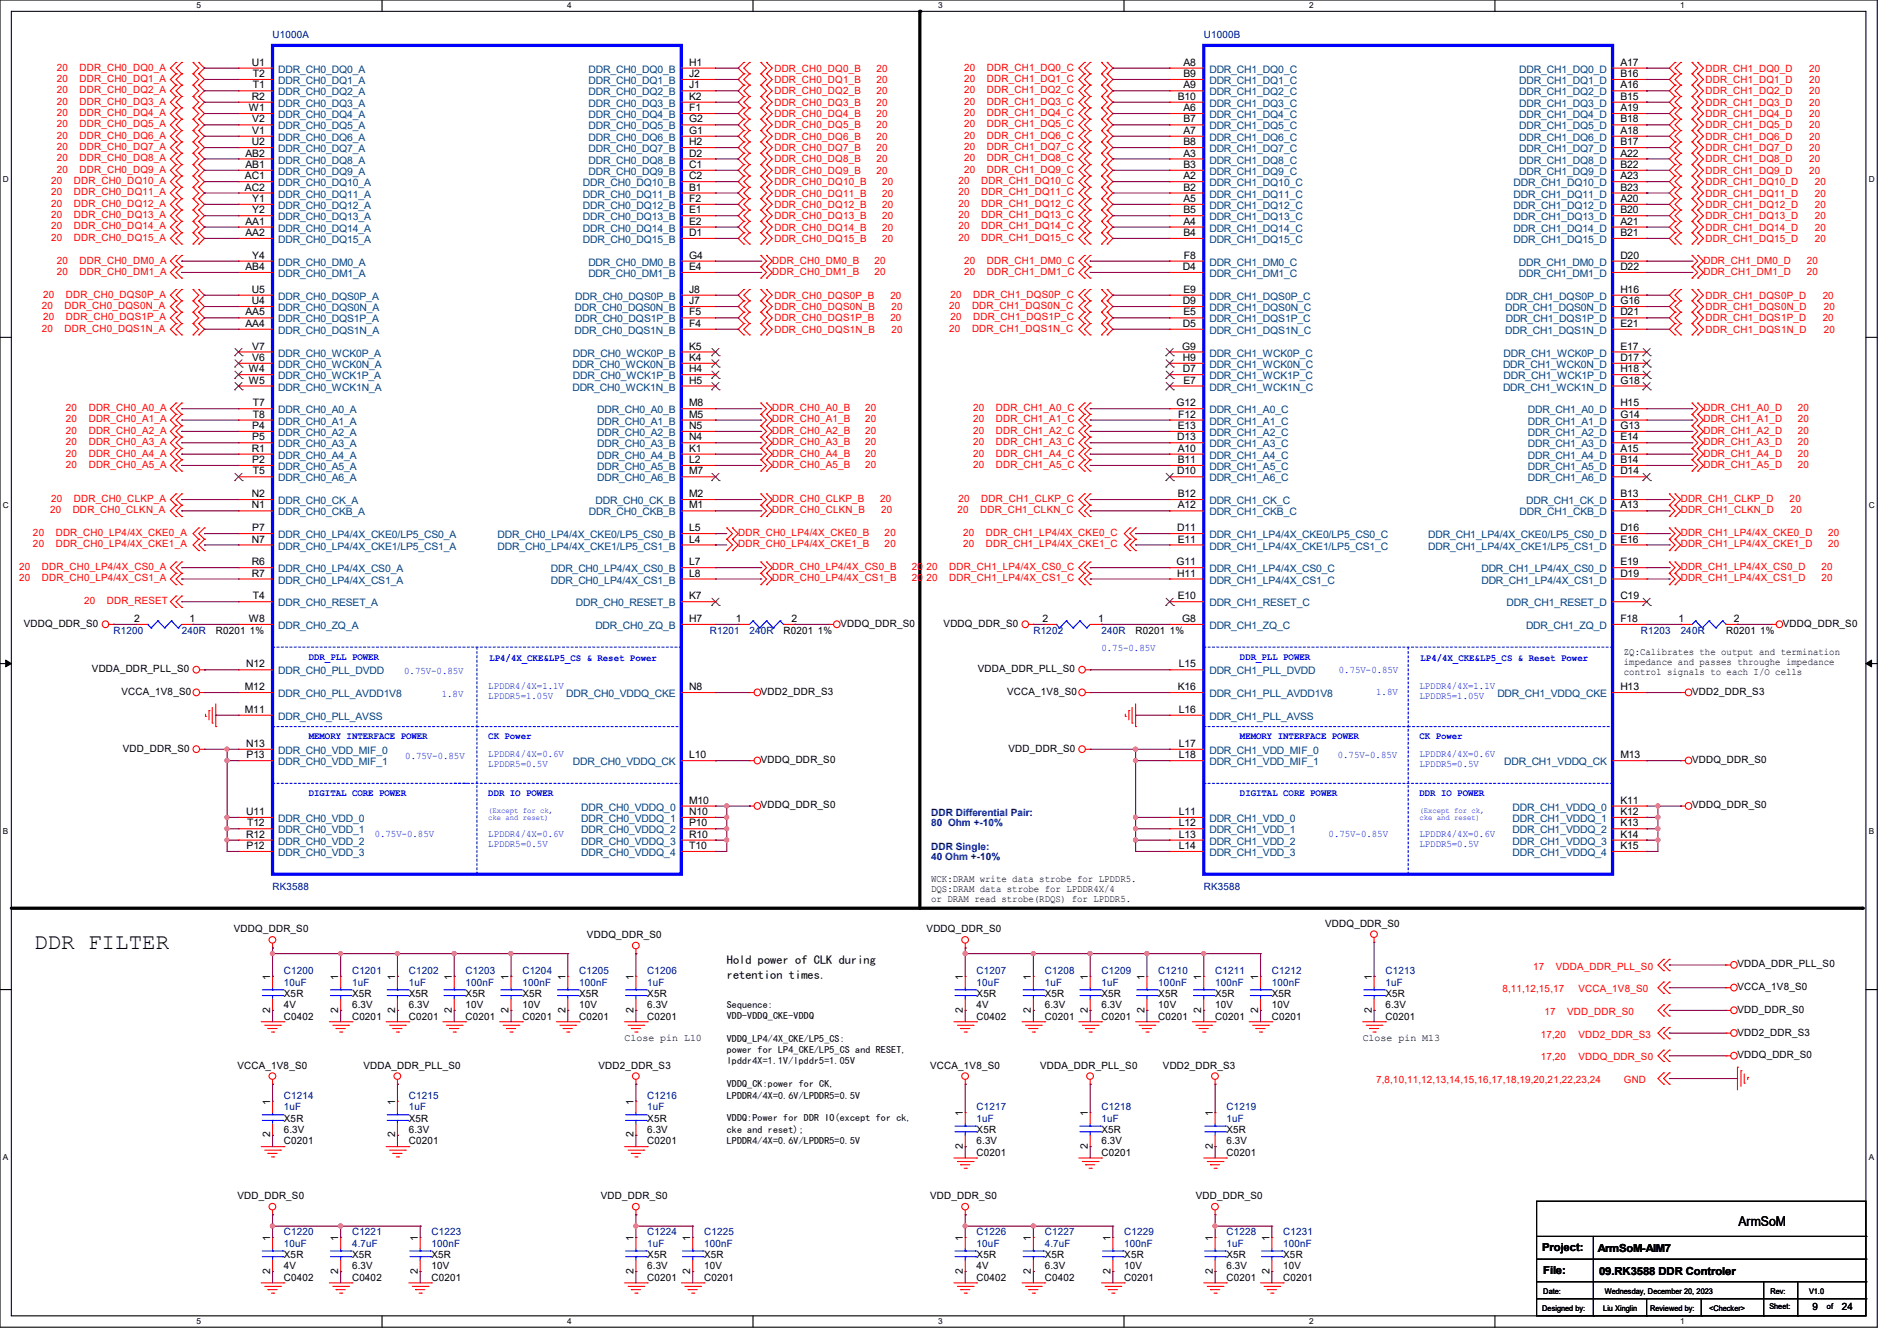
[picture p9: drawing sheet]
<svg xmlns="http://www.w3.org/2000/svg" width="297mm" height="210mm" viewBox="0 0 297 210" stroke-linecap="round" stroke-linejoin="round" font-family="sans-serif">
<defs><g id="words">
<text font-size="3.5" x="5.3" y="148.5">DDR FILTER</text>
<text font-size="2.1" x="272.2" y="192">ArmSoM</text>
<g font-size="1.9">
<text x="113.8" y="151">Hold power of CLK during</text>
<text x="113.8" y="153.2">retention times.</text>
</g>
<g font-size="1.7">
<text x="241.5" y="196">Project:</text>
<text x="250.1" y="196.1">ArmSoM-AIM7</text>
<text x="241.6" y="199.5">File:</text>
<text x="250.4" y="199.7">09.RK3588 DDR Controler</text>
</g>
<g font-size="1.6" fill="#000080">
<text x="42.7" y="5.9">U1000A</text>
<text x="188.5" y="5.9">U1000B</text>
<text x="17.8" y="99.2">R1200</text>
<text x="28.4" y="99.2">240R</text>
<text x="111.1" y="99.2">R1201</text>
<text x="117.4" y="99.2">240R</text>
<text x="161.8" y="99.2">R1202</text>
<text x="172.5" y="99.2">240R</text>
<text x="256.9" y="99.2">R1203</text>
<text x="263.1" y="99.2">240R</text>
<text x="145.8" y="127.7">DDR Differential Pair:</text>
<text x="145.8" y="129.3">80 Ohm +-10%</text>
<text x="145.8" y="133.1">DDR Single:</text>
<text x="145.8" y="134.7">40 Ohm +-10%</text>
<text x="42.7" y="139.4">RK3588</text>
<text x="188.5" y="139.4">RK3588</text>
<text x="44.4" y="152.6">C1200</text>
<text x="44.4" y="154.3">10uF</text>
<text x="55.1" y="152.6">C1201</text>
<text x="55.1" y="154.3">1uF</text>
<text x="64" y="152.6">C1202</text>
<text x="64" y="154.3">1uF</text>
<text x="72.9" y="152.6">C1203</text>
<text x="72.9" y="154.3">100nF</text>
<text x="81.8" y="152.6">C1204</text>
<text x="81.8" y="154.3">100nF</text>
<text x="90.7" y="152.6">C1205</text>
<text x="90.7" y="154.3">100nF</text>
<text x="101.3" y="152.6">C1206</text>
<text x="101.3" y="154.3">1uF</text>
<text x="152.9" y="152.6">C1207</text>
<text x="152.9" y="154.3">10uF</text>
<text x="163.6" y="152.6">C1208</text>
<text x="163.6" y="154.3">1uF</text>
<text x="172.5" y="152.6">C1209</text>
<text x="172.5" y="154.3">1uF</text>
<text x="181.4" y="152.6">C1210</text>
<text x="181.4" y="154.3">100nF</text>
<text x="190.2" y="152.6">C1211</text>
<text x="190.2" y="154.3">100nF</text>
<text x="199.1" y="152.6">C1212</text>
<text x="199.1" y="154.3">100nF</text>
<text x="216.9" y="152.6">C1213</text>
<text x="216.9" y="154.3">1uF</text>
<text x="44.4" y="172.1">C1214</text>
<text x="44.4" y="173.9">1uF</text>
<text x="64" y="172.1">C1215</text>
<text x="64" y="173.9">1uF</text>
<text x="101.3" y="172.1">C1216</text>
<text x="101.3" y="173.9">1uF</text>
<text x="152.9" y="173.9">C1217</text>
<text x="172.5" y="173.9">C1218</text>
<text x="192" y="173.9">C1219</text>
<text x="152.9" y="175.7">1uF</text>
<text x="172.5" y="175.7">1uF</text>
<text x="192" y="175.7">1uF</text>
<text x="44.4" y="193.5">C1220</text>
<text x="44.4" y="195.2">10uF</text>
<text x="55.1" y="193.5">C1221</text>
<text x="55.1" y="195.2">4.7uF</text>
<text x="67.6" y="193.5">C1223</text>
<text x="67.6" y="195.2">100nF</text>
<text x="101.3" y="193.5">C1224</text>
<text x="101.3" y="195.2">1uF</text>
<text x="110.2" y="193.5">C1225</text>
<text x="110.2" y="195.2">100nF</text>
<text x="152.9" y="193.5">C1226</text>
<text x="152.9" y="195.2">10uF</text>
<text x="163.6" y="193.5">C1227</text>
<text x="163.6" y="195.2">4.7uF</text>
<text x="176" y="193.5">C1229</text>
<text x="176" y="195.2">100nF</text>
<text x="192" y="193.5">C1228</text>
<text x="192" y="195.2">1uF</text>
<text x="200.9" y="193.5">C1231</text>
<text x="200.9" y="195.2">100nF</text>
</g>
<g font-size="1.6" fill="#f00">
<text x="8.9" y="11">20</text>
<text x="12.4" y="11">DDR_CH0_DQ0_A</text>
<text x="121.2" y="11.2">DDR_CH0_DQ0_B</text>
<text x="137.2" y="11.2">20</text>
<text x="151" y="11">20</text>
<text x="154.5" y="11">DDR_CH1_DQ0_C</text>
<text x="267" y="11.2">DDR_CH1_DQ0_D</text>
<text x="283.3" y="11.2">20</text>
<text x="8.9" y="12.8">20</text>
<text x="8.9" y="14.6">20</text>
<text x="8.9" y="16.4">20</text>
<text x="12.4" y="12.8">DDR_CH0_DQ1_A</text>
<text x="12.4" y="14.6">DDR_CH0_DQ2_A</text>
<text x="12.4" y="16.4">DDR_CH0_DQ3_A</text>
<text x="121.2" y="13">DDR_CH0_DQ1_B</text>
<text x="121.2" y="14.8">DDR_CH0_DQ2_B</text>
<text x="121.2" y="16.6">DDR_CH0_DQ3_B</text>
<text x="137.2" y="13">20</text>
<text x="137.2" y="14.8">20</text>
<text x="137.2" y="16.6">20</text>
<text x="151" y="12.8">20</text>
<text x="151" y="14.6">20</text>
<text x="151" y="16.4">20</text>
<text x="154.5" y="12.8">DDR_CH1_DQ1_C</text>
<text x="154.5" y="14.6">DDR_CH1_DQ2_C</text>
<text x="154.5" y="16.4">DDR_CH1_DQ3_C</text>
<text x="267" y="13">DDR_CH1_DQ1_D</text>
<text x="267" y="14.8">DDR_CH1_DQ2_D</text>
<text x="267" y="16.6">DDR_CH1_DQ3_D</text>
<text x="283.3" y="13">20</text>
<text x="283.3" y="14.8">20</text>
<text x="283.3" y="16.6">20</text>
<text x="8.9" y="18.2">20</text>
<text x="8.9" y="19.9">20</text>
<text x="8.9" y="21.7">20</text>
<text x="8.9" y="23.5">20</text>
<text x="12.4" y="18.2">DDR_CH0_DQ4_A</text>
<text x="12.4" y="19.9">DDR_CH0_DQ5_A</text>
<text x="12.4" y="21.7">DDR_CH0_DQ6_A</text>
<text x="12.4" y="23.5">DDR_CH0_DQ7_A</text>
<text x="121.2" y="18.3">DDR_CH0_DQ4_B</text>
<text x="121.2" y="20.1">DDR_CH0_DQ5_B</text>
<text x="121.2" y="21.9">DDR_CH0_DQ6_B</text>
<text x="121.2" y="23.7">DDR_CH0_DQ7_B</text>
<text x="137.2" y="18.3">20</text>
<text x="137.2" y="20.1">20</text>
<text x="137.2" y="21.9">20</text>
<text x="137.2" y="23.7">20</text>
<text x="151" y="18.2">20</text>
<text x="151" y="19.9">20</text>
<text x="151" y="21.7">20</text>
<text x="151" y="23.5">20</text>
<text x="154.5" y="18.2">DDR_CH1_DQ4_C</text>
<text x="154.5" y="19.9">DDR_CH1_DQ5_C</text>
<text x="154.5" y="21.7">DDR_CH1_DQ6_C</text>
<text x="154.5" y="23.5">DDR_CH1_DQ7_C</text>
<text x="267" y="18.3">DDR_CH1_DQ4_D</text>
<text x="267" y="20.1">DDR_CH1_DQ5_D</text>
<text x="267" y="21.9">DDR_CH1_DQ6_D</text>
<text x="267" y="23.7">DDR_CH1_DQ7_D</text>
<text x="283.3" y="18.3">20</text>
<text x="283.3" y="20.1">20</text>
<text x="283.3" y="21.9">20</text>
<text x="283.3" y="23.7">20</text>
<text x="8" y="28.8">20</text>
<text x="8.9" y="25.3">20</text>
<text x="8.9" y="27.1">20</text>
<text x="11.6" y="28.8">DDR_CH0_DQ10_A</text>
<text x="12.4" y="25.3">DDR_CH0_DQ8_A</text>
<text x="12.4" y="27.1">DDR_CH0_DQ9_A</text>
<text x="121.2" y="25.4">DDR_CH0_DQ8_B</text>
<text x="121.2" y="27.2">DDR_CH0_DQ9_B</text>
<text x="121.2" y="29">DDR_CH0_DQ10_B</text>
<text x="137.2" y="25.4">20</text>
<text x="137.2" y="27.2">20</text>
<text x="138.1" y="29">20</text>
<text x="150.1" y="28.8">20</text>
<text x="151" y="25.3">20</text>
<text x="151" y="27.1">20</text>
<text x="153.6" y="28.8">DDR_CH1_DQ10_C</text>
<text x="154.5" y="25.3">DDR_CH1_DQ8_C</text>
<text x="154.5" y="27.1">DDR_CH1_DQ9_C</text>
<text x="267" y="25.4">DDR_CH1_DQ8_D</text>
<text x="267" y="27.2">DDR_CH1_DQ9_D</text>
<text x="267" y="29">DDR_CH1_DQ10_D</text>
<text x="283.3" y="25.4">20</text>
<text x="283.3" y="27.2">20</text>
<text x="284.1" y="29">20</text>
<text x="8" y="30.6">20</text>
<text x="8" y="32.4">20</text>
<text x="8" y="34.2">20</text>
<text x="8" y="35.9">20</text>
<text x="11.6" y="30.6">DDR_CH0_DQ11_A</text>
<text x="11.6" y="32.4">DDR_CH0_DQ12_A</text>
<text x="11.6" y="34.2">DDR_CH0_DQ13_A</text>
<text x="11.6" y="35.9">DDR_CH0_DQ14_A</text>
<text x="121.2" y="30.8">DDR_CH0_DQ11_B</text>
<text x="121.2" y="32.6">DDR_CH0_DQ12_B</text>
<text x="121.2" y="34.3">DDR_CH0_DQ13_B</text>
<text x="138.1" y="30.8">20</text>
<text x="138.1" y="32.6">20</text>
<text x="138.1" y="34.3">20</text>
<text x="150.1" y="30.6">20</text>
<text x="150.1" y="32.4">20</text>
<text x="150.1" y="34.2">20</text>
<text x="150.1" y="35.9">20</text>
<text x="153.6" y="30.6">DDR_CH1_DQ11_C</text>
<text x="153.6" y="32.4">DDR_CH1_DQ12_C</text>
<text x="153.6" y="34.2">DDR_CH1_DQ13_C</text>
<text x="153.6" y="35.9">DDR_CH1_DQ14_C</text>
<text x="267" y="30.8">DDR_CH1_DQ11_D</text>
<text x="267" y="32.6">DDR_CH1_DQ12_D</text>
<text x="267" y="34.3">DDR_CH1_DQ13_D</text>
<text x="284.1" y="30.8">20</text>
<text x="284.1" y="32.6">20</text>
<text x="284.1" y="34.3">20</text>
<text x="8" y="37.7">20</text>
<text x="8.9" y="41.3">20</text>
<text x="11.6" y="37.7">DDR_CH0_DQ15_A</text>
<text x="12.4" y="41.3">DDR_CH0_DM0_A</text>
<text x="120.9" y="41.3">DDR_CH0_DM0_B</text>
<text x="121.2" y="36.1">DDR_CH0_DQ14_B</text>
<text x="121.2" y="37.9">DDR_CH0_DQ15_B</text>
<text x="136.9" y="41.3">20</text>
<text x="138.1" y="36.1">20</text>
<text x="138.1" y="37.9">20</text>
<text x="150.1" y="37.7">20</text>
<text x="151" y="41.3">20</text>
<text x="153.6" y="37.7">DDR_CH1_DQ15_C</text>
<text x="154.5" y="41.3">DDR_CH1_DM0_C</text>
<text x="266.7" y="41.3">DDR_CH1_DM0_D</text>
<text x="267" y="36.1">DDR_CH1_DQ14_D</text>
<text x="267" y="37.9">DDR_CH1_DQ15_D</text>
<text x="282.9" y="41.3">20</text>
<text x="284.1" y="36.1">20</text>
<text x="284.1" y="37.9">20</text>
<text x="6.8" y="46.6">20</text>
<text x="8.9" y="43.1">20</text>
<text x="10.3" y="46.6">DDR_CH0_DQS0P_A</text>
<text x="12.4" y="43.1">DDR_CH0_DM1_A</text>
<text x="120.9" y="43.1">DDR_CH0_DM1_B</text>
<text x="121.2" y="46.8">DDR_CH0_DQS0P_B</text>
<text x="136.9" y="43.1">20</text>
<text x="139.4" y="46.8">20</text>
<text x="148.8" y="46.6">20</text>
<text x="151" y="43.1">20</text>
<text x="152.4" y="46.6">DDR_CH1_DQS0P_C</text>
<text x="154.5" y="43.1">DDR_CH1_DM1_C</text>
<text x="266.7" y="43.1">DDR_CH1_DM1_D</text>
<text x="267" y="46.8">DDR_CH1_DQS0P_D</text>
<text x="282.9" y="43.1">20</text>
<text x="285.4" y="46.8">20</text>
<text x="6.6" y="48.4">20</text>
<text x="6.6" y="51.9">20</text>
<text x="6.8" y="50.2">20</text>
<text x="10.1" y="48.4">DDR_CH0_DQS0N_A</text>
<text x="10.1" y="51.9">DDR_CH0_DQS1N_A</text>
<text x="10.3" y="50.2">DDR_CH0_DQS1P_A</text>
<text x="121.2" y="48.6">DDR_CH0_DQS0N_B</text>
<text x="121.2" y="50.3">DDR_CH0_DQS1P_B</text>
<text x="121.2" y="52.1">DDR_CH0_DQS1N_B</text>
<text x="139.4" y="50.3">20</text>
<text x="139.6" y="48.6">20</text>
<text x="139.6" y="52.1">20</text>
<text x="148.6" y="48.4">20</text>
<text x="148.6" y="51.9">20</text>
<text x="148.8" y="50.2">20</text>
<text x="152.2" y="48.4">DDR_CH1_DQS0N_C</text>
<text x="152.2" y="51.9">DDR_CH1_DQS1N_C</text>
<text x="152.4" y="50.2">DDR_CH1_DQS1P_C</text>
<text x="267" y="48.6">DDR_CH1_DQS0N_D</text>
<text x="267" y="50.3">DDR_CH1_DQS1P_D</text>
<text x="267" y="52.1">DDR_CH1_DQS1N_D</text>
<text x="285.4" y="50.3">20</text>
<text x="285.5" y="48.6">20</text>
<text x="285.5" y="52.1">20</text>
<text x="10.3" y="64.4">20</text>
<text x="13.9" y="64.4">DDR_CH0_A0_A</text>
<text x="120.9" y="64.4">DDR_CH0_A0_B</text>
<text x="135.5" y="64.4">20</text>
<text x="152.4" y="64.4">20</text>
<text x="155.9" y="64.4">DDR_CH1_A0_C</text>
<text x="266.7" y="64.4">DDR_CH1_A0_D</text>
<text x="281.5" y="64.4">20</text>
<text x="10.3" y="66.2">20</text>
<text x="10.3" y="67.9">20</text>
<text x="10.3" y="69.7">20</text>
<text x="10.3" y="71.5">20</text>
<text x="13.9" y="66.2">DDR_CH0_A1_A</text>
<text x="13.9" y="67.9">DDR_CH0_A2_A</text>
<text x="13.9" y="69.7">DDR_CH0_A3_A</text>
<text x="13.9" y="71.5">DDR_CH0_A4_A</text>
<text x="120.9" y="66.2">DDR_CH0_A1_B</text>
<text x="120.9" y="67.9">DDR_CH0_A2_B</text>
<text x="120.9" y="69.7">DDR_CH0_A3_B</text>
<text x="120.9" y="71.5">DDR_CH0_A4_B</text>
<text x="135.5" y="66.2">20</text>
<text x="135.5" y="67.9">20</text>
<text x="135.5" y="69.7">20</text>
<text x="135.5" y="71.5">20</text>
<text x="152.4" y="66.2">20</text>
<text x="152.4" y="67.9">20</text>
<text x="152.4" y="69.7">20</text>
<text x="152.4" y="71.5">20</text>
<text x="155.9" y="66.2">DDR_CH1_A1_C</text>
<text x="155.9" y="67.9">DDR_CH1_A2_C</text>
<text x="155.9" y="69.7">DDR_CH1_A3_C</text>
<text x="155.9" y="71.5">DDR_CH1_A4_C</text>
<text x="266.7" y="66.2">DDR_CH1_A1_D</text>
<text x="266.7" y="67.9">DDR_CH1_A2_D</text>
<text x="266.7" y="69.7">DDR_CH1_A3_D</text>
<text x="266.7" y="71.5">DDR_CH1_A4_D</text>
<text x="281.5" y="66.2">20</text>
<text x="281.5" y="67.9">20</text>
<text x="281.5" y="69.7">20</text>
<text x="281.5" y="71.5">20</text>
<text x="10.3" y="73.3">20</text>
<text x="13.9" y="73.3">DDR_CH0_A5_A</text>
<text x="120.9" y="73.3">DDR_CH0_A5_B</text>
<text x="135.5" y="73.3">20</text>
<text x="152.4" y="73.3">20</text>
<text x="155.9" y="73.3">DDR_CH1_A5_C</text>
<text x="266.7" y="73.3">DDR_CH1_A5_D</text>
<text x="281.5" y="73.3">20</text>
<text x="5.2" y="83.9">20</text>
<text x="7.8" y="80.4">20</text>
<text x="8" y="78.6">20</text>
<text x="8.7" y="83.9">DDR_CH0_LP4/4X_CKE0_A</text>
<text x="11.4" y="80.4">DDR_CH0_CLKN_A</text>
<text x="11.6" y="78.6">DDR_CH0_CLKP_A</text>
<text x="115.6" y="83.9">DDR_CH0_LP4/4X_CKE0_B</text>
<text x="120.9" y="78.6">DDR_CH0_CLKP_B</text>
<text x="120.9" y="80.4">DDR_CH0_CLKN_B</text>
<text x="137.8" y="78.6">20</text>
<text x="138" y="80.4">20</text>
<text x="138.5" y="83.9">20</text>
<text x="149.9" y="80.4">20</text>
<text x="150.1" y="78.6">20</text>
<text x="150.8" y="83.9">20</text>
<text x="153.5" y="80.4">DDR_CH1_CLKN_C</text>
<text x="153.6" y="78.6">DDR_CH1_CLKP_C</text>
<text x="154.3" y="83.9">DDR_CH1_LP4/4X_CKE0_C</text>
<text x="263.1" y="78.6">DDR_CH1_CLKP_D</text>
<text x="263.1" y="80.4">DDR_CH1_CLKN_D</text>
<text x="263.1" y="83.9">DDR_CH1_LP4/4X_CKE0_D</text>
<text x="280.2" y="78.6">20</text>
<text x="280.4" y="80.4">20</text>
<text x="286.3" y="83.9">20</text>
<text x="3" y="89.3">20</text>
<text x="5.2" y="85.7">20</text>
<text x="6.6" y="89.3">DDR_CH0_LP4/4X_CS0_A</text>
<text x="8.7" y="85.7">DDR_CH0_LP4/4X_CKE1_A</text>
<text x="115.6" y="85.7">DDR_CH0_LP4/4X_CKE1_B</text>
<text x="120.9" y="89.3">DDR_CH0_LP4/4X_CS0_B</text>
<text x="138.5" y="85.7">20</text>
<text x="142.8" y="89.3">20</text>
<text x="145.1" y="89.3">20</text>
<text x="148.6" y="89.3">DDR_CH1_LP4/4X_CS0_C</text>
<text x="150.8" y="85.7">20</text>
<text x="154.3" y="85.7">DDR_CH1_LP4/4X_CKE1_C</text>
<text x="263.1" y="85.7">DDR_CH1_LP4/4X_CKE1_D</text>
<text x="263.1" y="89.3">DDR_CH1_LP4/4X_CS0_D</text>
<text x="285.2" y="89.3">20</text>
<text x="286.3" y="85.7">20</text>
<text x="3" y="91.1">20</text>
<text x="6.6" y="91.1">DDR_CH0_LP4/4X_CS1_A</text>
<text x="13.2" y="94.6">20</text>
<text x="16.7" y="94.6">DDR_RESET</text>
<text x="120.9" y="91.1">DDR_CH0_LP4/4X_CS1_B</text>
<text x="142.8" y="91.1">20</text>
<text x="145.1" y="91.1">20</text>
<text x="148.6" y="91.1">DDR_CH1_LP4/4X_CS1_C</text>
<text x="263.1" y="91.1">DDR_CH1_LP4/4X_CS1_D</text>
<text x="285.2" y="91.1">20</text>
<text x="235.2" y="155.4">8,11,12,15,17</text>
<text x="240" y="151.8">17</text>
<text x="243.6" y="151.8">VDDA_DDR_PLL_S0</text>
<text x="247.1" y="155.4">VCCA_1V8_S0</text>
<text x="241.8" y="159">17</text>
<text x="245.4" y="159">VDD_DDR_S0</text>
<text x="241.3" y="162.5">17,20</text>
<text x="241.3" y="166.1">17,20</text>
<text x="247.1" y="162.5">VDD2_DDR_S3</text>
<text x="247.1" y="166.1">VDDQ_DDR_S0</text>
<text x="215.5" y="169.6">7,8,10,11,12,13,14,15,16,17,18,19,20,21,22,23,24</text>
<text x="254.3" y="169.6">GND</text>
</g>
<g font-size="1.6">
<text x="39.4" y="10.3">U1</text>
<text x="107.9" y="10.3">H1</text>
<text x="185.3" y="10.3">A8</text>
<text x="253.7" y="10.3">A17</text>
<text x="38.9" y="17.4">W1</text>
<text x="39.4" y="15.6">R2</text>
<text x="39.6" y="13.8">T1</text>
<text x="39.6" y="12.1">T2</text>
<text x="107.9" y="17.4">F1</text>
<text x="107.9" y="13.8">J1</text>
<text x="107.9" y="12.1">J2</text>
<text x="107.9" y="15.6">K2</text>
<text x="184.4" y="15.6">B10</text>
<text x="185.3" y="17.4">A6</text>
<text x="185.3" y="13.8">A9</text>
<text x="185.3" y="12.1">B9</text>
<text x="253.7" y="13.8">A16</text>
<text x="253.7" y="17.4">A19</text>
<text x="253.7" y="15.6">B15</text>
<text x="253.7" y="12.1">B16</text>
<text x="39.4" y="22.7">U2</text>
<text x="39.5" y="21">V1</text>
<text x="39.5" y="19.2">V2</text>
<text x="107.9" y="21">G1</text>
<text x="107.9" y="19.2">G2</text>
<text x="107.9" y="22.7">H2</text>
<text x="185.3" y="21">A7</text>
<text x="185.3" y="19.2">B7</text>
<text x="185.3" y="22.7">B8</text>
<text x="253.7" y="21">A18</text>
<text x="253.7" y="22.7">B17</text>
<text x="253.7" y="19.2">B18</text>
<text x="38.4" y="28.1">AC1</text>
<text x="38.4" y="29.8">AC2</text>
<text x="38.4" y="26.3">AB1</text>
<text x="38.4" y="24.5">AB2</text>
<text x="107.9" y="29.8">B1</text>
<text x="107.9" y="26.3">C1</text>
<text x="107.9" y="28.1">C2</text>
<text x="107.9" y="24.5">D2</text>
<text x="185.3" y="28.1">A2</text>
<text x="185.3" y="24.5">A3</text>
<text x="185.3" y="29.8">B2</text>
<text x="185.3" y="26.3">B3</text>
<text x="253.7" y="24.5">A22</text>
<text x="253.7" y="28.1">A23</text>
<text x="253.7" y="26.3">B22</text>
<text x="253.7" y="29.8">B23</text>
<text x="38.4" y="35.2">AA1</text>
<text x="39.5" y="31.6">Y1</text>
<text x="39.5" y="33.4">Y2</text>
<text x="107.9" y="33.4">E1</text>
<text x="107.9" y="35.2">E2</text>
<text x="107.9" y="31.6">F2</text>
<text x="185.3" y="35.2">A4</text>
<text x="185.3" y="31.6">A5</text>
<text x="185.3" y="33.4">B5</text>
<text x="253.7" y="31.6">A20</text>
<text x="253.7" y="35.2">A21</text>
<text x="253.7" y="33.4">B20</text>
<text x="38.4" y="37">AA2</text>
<text x="39.5" y="40.5">Y4</text>
<text x="107.9" y="37">D1</text>
<text x="107.9" y="40.5">G4</text>
<text x="185.3" y="37">B4</text>
<text x="185.4" y="40.5">F8</text>
<text x="253.7" y="37">B21</text>
<text x="253.7" y="40.5">D20</text>
<text x="38.4" y="42.3">AB4</text>
<text x="39.4" y="47.6">U4</text>
<text x="39.4" y="45.8">U5</text>
<text x="107.9" y="42.3">E4</text>
<text x="107.9" y="47.6">J7</text>
<text x="107.9" y="45.8">J8</text>
<text x="185.2" y="42.3">D4</text>
<text x="185.2" y="47.6">D9</text>
<text x="185.3" y="45.8">E9</text>
<text x="253.7" y="42.3">D22</text>
<text x="253.7" y="47.6">G16</text>
<text x="253.7" y="45.8">H16</text>
<text x="38.4" y="51.2">AA4</text>
<text x="38.4" y="49.4">AA5</text>
<text x="107.9" y="51.2">F4</text>
<text x="107.9" y="49.4">F5</text>
<text x="185.2" y="51.2">D5</text>
<text x="185.3" y="49.4">E5</text>
<text x="253.7" y="49.4">D21</text>
<text x="253.7" y="51.2">E21</text>
<text x="38.9" y="58.3">W4</text>
<text x="39.5" y="56.5">V6</text>
<text x="39.5" y="54.7">V7</text>
<text x="107.9" y="58.3">H4</text>
<text x="107.9" y="56.5">K4</text>
<text x="107.9" y="54.7">K5</text>
<text x="185.1" y="54.7">G9</text>
<text x="185.2" y="58.3">D7</text>
<text x="185.2" y="56.5">H9</text>
<text x="253.7" y="56.5">D17</text>
<text x="253.7" y="54.7">E17</text>
<text x="253.7" y="58.3">H18</text>
<text x="38.9" y="60.1">W5</text>
<text x="39.6" y="63.6">T7</text>
<text x="39.6" y="65.4">T8</text>
<text x="107.9" y="60.1">H5</text>
<text x="107.9" y="65.4">M5</text>
<text x="107.9" y="63.6">M8</text>
<text x="184.2" y="63.6">G12</text>
<text x="184.5" y="65.4">F12</text>
<text x="185.3" y="60.1">E7</text>
<text x="253.7" y="65.4">G14</text>
<text x="253.7" y="60.1">G18</text>
<text x="253.7" y="63.6">H15</text>
<text x="39.4" y="70.7">R1</text>
<text x="39.5" y="67.2">P4</text>
<text x="39.5" y="69">P5</text>
<text x="107.9" y="70.7">K1</text>
<text x="107.9" y="69">N4</text>
<text x="107.9" y="67.2">N5</text>
<text x="184.3" y="69">D13</text>
<text x="184.4" y="67.2">E13</text>
<text x="184.4" y="70.7">A10</text>
<text x="253.7" y="70.7">A15</text>
<text x="253.7" y="69">E14</text>
<text x="253.7" y="67.2">G13</text>
<text x="39.4" y="77.9">N2</text>
<text x="39.5" y="72.5">P2</text>
<text x="39.6" y="74.3">T5</text>
<text x="107.9" y="72.5">L2</text>
<text x="107.9" y="74.3">M7</text>
<text x="107.9" y="77.9">M2</text>
<text x="184.3" y="74.3">D10</text>
<text x="184.4" y="72.5">B11</text>
<text x="184.4" y="77.9">B12</text>
<text x="253.7" y="77.9">B13</text>
<text x="253.7" y="72.5">B14</text>
<text x="253.7" y="74.3">D14</text>
<text x="39.4" y="79.6">N1</text>
<text x="39.5" y="83.2">P7</text>
<text x="107.9" y="83.2">L5</text>
<text x="107.9" y="79.6">M1</text>
<text x="184.3" y="83.2">D11</text>
<text x="184.4" y="79.6">A12</text>
<text x="253.7" y="79.6">A13</text>
<text x="253.7" y="83.2">D16</text>
<text x="39.4" y="85">N7</text>
<text x="39.4" y="88.5">R6</text>
<text x="107.9" y="85">L4</text>
<text x="107.9" y="88.5">L7</text>
<text x="184.2" y="88.5">G11</text>
<text x="184.4" y="85">E11</text>
<text x="253.7" y="85">E16</text>
<text x="253.7" y="88.5">E19</text>
<text x="39.4" y="90.3">R7</text>
<text x="39.6" y="93.9">T4</text>
<text x="107.9" y="93.9">K7</text>
<text x="107.9" y="90.3">L8</text>
<text x="184.3" y="90.3">H11</text>
<text x="184.4" y="93.9">E10</text>
<text x="253.7" y="93.9">C19</text>
<text x="253.7" y="90.3">D19</text>
<text x="3.7" y="98.2">VDDQ_DDR_S0</text>
<text x="21" y="97.4">2</text>
<text x="29.7" y="97.4">1</text>
<text x="33.8" y="99.2">R0201 1%</text>
<text x="38.9" y="97.4">W8</text>
<text x="107.9" y="97.4">H7</text>
<text x="115.2" y="97.4">1</text>
<text x="122.7" y="99.2">R0201 1%</text>
<text x="123.9" y="97.4">2</text>
<text x="131.6" y="98.2">VDDQ_DDR_S0</text>
<text x="147.7" y="98.2">VDDQ_DDR_S0</text>
<text x="163.2" y="97.4">2</text>
<text x="171.9" y="97.4">1</text>
<text x="177.8" y="99.2">R0201 1%</text>
<text x="185.1" y="97.4">G8</text>
<text x="253.7" y="97.4">F18</text>
<text x="262.8" y="97.4">1</text>
<text x="270.3" y="99.2">R0201 1%</text>
<text x="271.5" y="97.4">2</text>
<text x="279.1" y="98.2">VDDQ_DDR_S0</text>
<text x="14.4" y="105.3">VDDA_DDR_PLL_S0</text>
<text x="38.5" y="104.5">N12</text>
<text x="153.1" y="105.3">VDDA_DDR_PLL_S0</text>
<text x="184.6" y="104.5">L15</text>
<text x="254.2" y="102.6">ZQ:Calibrates the output and termination</text>
<text x="254.2" y="104.1">impedance and passes throughe impedance</text>
<text x="254.2" y="105.7">control signals to each I/O cells</text>
<text x="19" y="108.8">VCCA_1V8_S0</text>
<text x="38.4" y="111.6">M11</text>
<text x="38.4" y="108.1">M12</text>
<text x="107.9" y="108.1">N8</text>
<text x="119.1" y="108.8">VDD2_DDR_S3</text>
<text x="157.7" y="108.8">VCCA_1V8_S0</text>
<text x="184.4" y="108.1">K16</text>
<text x="184.6" y="111.6">L16</text>
<text x="253.7" y="108.1">H13</text>
<text x="264.9" y="108.8">VDD2_DDR_S3</text>
<text x="19.2" y="117.7">VDD_DDR_S0</text>
<text x="38.5" y="117">N13</text>
<text x="38.6" y="118.7">P13</text>
<text x="107.9" y="118.7">L10</text>
<text x="119.1" y="119.5">VDDQ_DDR_S0</text>
<text x="157.9" y="117.7">VDD_DDR_S0</text>
<text x="184.6" y="118.7">L18</text>
<text x="184.6" y="117">L17</text>
<text x="253.7" y="118.7">M13</text>
<text x="264.9" y="119.5">VDDQ_DDR_S0</text>
<text x="107.9" y="125.9">M10</text>
<text x="253.7" y="125.9">K11</text>
<text x="38.5" y="131.2">R12</text>
<text x="38.5" y="127.6">U11</text>
<text x="38.7" y="129.4">T12</text>
<text x="107.9" y="127.6">N10</text>
<text x="107.9" y="129.4">P10</text>
<text x="107.9" y="131.2">R10</text>
<text x="119.1" y="126.6">VDDQ_DDR_S0</text>
<text x="184.6" y="127.6">L11</text>
<text x="184.6" y="129.4">L12</text>
<text x="184.6" y="131.2">L13</text>
<text x="253.7" y="127.6">K12</text>
<text x="253.7" y="129.4">K13</text>
<text x="253.7" y="131.2">K14</text>
<text x="264.9" y="126.6">VDDQ_DDR_S0</text>
<text x="38.6" y="133">P12</text>
<text x="107.9" y="133">T10</text>
<text x="184.6" y="133">L14</text>
<text x="253.7" y="133">K15</text>
<text x="145.8" y="138.1">WCK:DRAM write data strobe for LPDDR5.</text>
<text x="145.8" y="139.7">DQS:DRAM data strobe for LPDDR4X/4</text>
<text x="145.8" y="141.3">or DRAM read strobe(RDQS) for LPDDR5.</text>
<text x="36.6" y="146">VDDQ_DDR_S0</text>
<text x="91.9" y="146.9">VDDQ_DDR_S0</text>
<text x="145.1" y="146">VDDQ_DDR_S0</text>
<text x="207.5" y="145.1">VDDQ_DDR_S0</text>
<text x="42.3" y="153.5" transform="rotate(-90 42.3 153.5)">1</text>
<text x="53" y="153.5" transform="rotate(-90 53 153.5)">1</text>
<text x="61.8" y="153.5" transform="rotate(-90 61.8 153.5)">1</text>
<text x="70.7" y="153.5" transform="rotate(-90 70.7 153.5)">1</text>
<text x="79.6" y="153.5" transform="rotate(-90 79.6 153.5)">1</text>
<text x="88.5" y="153.5" transform="rotate(-90 88.5 153.5)">1</text>
<text x="99.2" y="153.5" transform="rotate(-90 99.2 153.5)">1</text>
<text x="150.8" y="153.5" transform="rotate(-90 150.8 153.5)">1</text>
<text x="161.4" y="153.5" transform="rotate(-90 161.4 153.5)">1</text>
<text x="170.3" y="153.5" transform="rotate(-90 170.3 153.5)">1</text>
<text x="179.2" y="153.5" transform="rotate(-90 179.2 153.5)">1</text>
<text x="188.1" y="153.5" transform="rotate(-90 188.1 153.5)">1</text>
<text x="197" y="153.5" transform="rotate(-90 197 153.5)">1</text>
<text x="214.8" y="153.5" transform="rotate(-90 214.8 153.5)">1</text>
<text x="272" y="151.5">VDDA_DDR_PLL_S0</text>
<text x="272" y="155.1">VCCA_1V8_S0</text>
<text x="42.3" y="158.6" transform="rotate(-90 42.3 158.6)">2</text>
<text x="44.4" y="159.7">C0402</text>
<text x="44.4" y="156.1">X5R</text>
<text x="44.4" y="157.9">4V</text>
<text x="53" y="158.6" transform="rotate(-90 53 158.6)">2</text>
<text x="55.1" y="159.7">C0201</text>
<text x="55.1" y="156.1">X5R</text>
<text x="55.1" y="157.9">6.3V</text>
<text x="61.8" y="158.6" transform="rotate(-90 61.8 158.6)">2</text>
<text x="64" y="159.7">C0201</text>
<text x="64" y="156.1">X5R</text>
<text x="64" y="157.9">6.3V</text>
<text x="70.7" y="158.6" transform="rotate(-90 70.7 158.6)">2</text>
<text x="72.9" y="159.7">C0201</text>
<text x="72.9" y="156.1">X5R</text>
<text x="72.9" y="157.9">10V</text>
<text x="79.6" y="158.6" transform="rotate(-90 79.6 158.6)">2</text>
<text x="81.8" y="159.7">C0201</text>
<text x="81.8" y="156.1">X5R</text>
<text x="81.8" y="157.9">10V</text>
<text x="88.5" y="158.6" transform="rotate(-90 88.5 158.6)">2</text>
<text x="90.7" y="159.7">C0201</text>
<text x="90.7" y="156.1">X5R</text>
<text x="90.7" y="157.9">10V</text>
<text x="99.2" y="158.6" transform="rotate(-90 99.2 158.6)">2</text>
<text x="101.3" y="159.7">C0201</text>
<text x="101.3" y="156.1">X5R</text>
<text x="101.3" y="157.9">6.3V</text>
<text x="113.8" y="157.8">Sequence:</text>
<text x="113.8" y="159.6">VDD-VDDQ_CKE-VDDQ</text>
<text x="150.8" y="158.6" transform="rotate(-90 150.8 158.6)">2</text>
<text x="152.9" y="159.7">C0402</text>
<text x="152.9" y="156.1">X5R</text>
<text x="152.9" y="157.9">4V</text>
<text x="161.4" y="158.6" transform="rotate(-90 161.4 158.6)">2</text>
<text x="163.6" y="159.7">C0201</text>
<text x="163.6" y="156.1">X5R</text>
<text x="163.6" y="157.9">6.3V</text>
<text x="170.3" y="158.6" transform="rotate(-90 170.3 158.6)">2</text>
<text x="172.5" y="159.7">C0201</text>
<text x="172.5" y="156.1">X5R</text>
<text x="172.5" y="157.9">6.3V</text>
<text x="179.2" y="158.6" transform="rotate(-90 179.2 158.6)">2</text>
<text x="181.4" y="159.7">C0201</text>
<text x="181.4" y="156.1">X5R</text>
<text x="181.4" y="157.9">10V</text>
<text x="188.1" y="158.6" transform="rotate(-90 188.1 158.6)">2</text>
<text x="190.2" y="159.7">C0201</text>
<text x="190.2" y="156.1">X5R</text>
<text x="190.2" y="157.9">10V</text>
<text x="197" y="158.6" transform="rotate(-90 197 158.6)">2</text>
<text x="199.1" y="159.7">C0201</text>
<text x="199.1" y="156.1">X5R</text>
<text x="199.1" y="157.9">10V</text>
<text x="214.8" y="158.6" transform="rotate(-90 214.8 158.6)">2</text>
<text x="216.9" y="159.7">C0201</text>
<text x="216.9" y="156.1">X5R</text>
<text x="216.9" y="157.9">6.3V</text>
<text x="272" y="158.6">VDD_DDR_S0</text>
<text x="37.2" y="167.3">VCCA_1V8_S0</text>
<text x="56.9" y="167.3">VDDA_DDR_PLL_S0</text>
<text x="93.7" y="167.3">VDD2_DDR_S3</text>
<text x="97.8" y="163">Close pin L10</text>
<text x="113.8" y="163.2">VDDQ_LP4/4X_CKE/LP5_CS:</text>
<text x="113.8" y="164.9">power for LP4_CKE/LP5_CS and RESET,</text>
<text x="113.8" y="166.7">lpddr4X=1.1V/lpddr5=1.05V</text>
<text x="145.6" y="167.3">VCCA_1V8_S0</text>
<text x="162.9" y="167.3">VDDA_DDR_PLL_S0</text>
<text x="182.1" y="167.3">VDD2_DDR_S3</text>
<text x="213.4" y="163">Close pin M13</text>
<text x="272" y="162.2">VDD2_DDR_S3</text>
<text x="272" y="165.7">VDDQ_DDR_S0</text>
<text x="42.3" y="173" transform="rotate(-90 42.3 173)">1</text>
<text x="61.8" y="173" transform="rotate(-90 61.8 173)">1</text>
<text x="99.2" y="173" transform="rotate(-90 99.2 173)">1</text>
<text x="113.8" y="170.3">VDDQ_CK:power for CK,</text>
<text x="113.8" y="172">LPDDR4/4X=0.6V/LPDDR5=0.5V</text>
<text x="42.3" y="178.1" transform="rotate(-90 42.3 178.1)">2</text>
<text x="44.4" y="179.2">C0201</text>
<text x="44.4" y="175.7">X5R</text>
<text x="44.4" y="177.5">6.3V</text>
<text x="61.8" y="178.1" transform="rotate(-90 61.8 178.1)">2</text>
<text x="64" y="179.2">C0201</text>
<text x="64" y="175.7">X5R</text>
<text x="64" y="177.5">6.3V</text>
<text x="99.2" y="178.1" transform="rotate(-90 99.2 178.1)">2</text>
<text x="101.3" y="179.2">C0201</text>
<text x="101.3" y="175.7">X5R</text>
<text x="101.3" y="177.5">6.3V</text>
<text x="113.8" y="175.6">VDDQ:Power for DDR IO(except for ck,</text>
<text x="113.8" y="177.4">cke and reset);</text>
<text x="113.8" y="179.2">LPDDR4/4X=0.6V/LPDDR5=0.5V</text>
<text x="150.8" y="179.9" transform="rotate(-90 150.8 179.9)">2</text>
<text x="150.8" y="174.8" transform="rotate(-90 150.8 174.8)">1</text>
<text x="152.9" y="177.5">X5R</text>
<text x="152.9" y="179.2">6.3V</text>
<text x="170.3" y="179.9" transform="rotate(-90 170.3 179.9)">2</text>
<text x="170.3" y="174.8" transform="rotate(-90 170.3 174.8)">1</text>
<text x="172.5" y="177.5">X5R</text>
<text x="172.5" y="179.2">6.3V</text>
<text x="189.9" y="179.9" transform="rotate(-90 189.9 179.9)">2</text>
<text x="189.9" y="174.8" transform="rotate(-90 189.9 174.8)">1</text>
<text x="192" y="177.5">X5R</text>
<text x="192" y="179.2">6.3V</text>
<text x="152.9" y="181">C0201</text>
<text x="172.5" y="181">C0201</text>
<text x="192" y="181">C0201</text>
<text x="37.2" y="187.8">VDD_DDR_S0</text>
<text x="94.1" y="187.8">VDD_DDR_S0</text>
<text x="145.6" y="187.8">VDD_DDR_S0</text>
<text x="187.2" y="187.8">VDD_DDR_S0</text>
<text x="42.3" y="194.3" transform="rotate(-90 42.3 194.3)">1</text>
<text x="44.4" y="197">X5R</text>
<text x="53" y="194.3" transform="rotate(-90 53 194.3)">1</text>
<text x="55.1" y="197">X5R</text>
<text x="65.4" y="194.3" transform="rotate(-90 65.4 194.3)">1</text>
<text x="67.6" y="197">X5R</text>
<text x="99.2" y="194.3" transform="rotate(-90 99.2 194.3)">1</text>
<text x="101.3" y="197">X5R</text>
<text x="108.1" y="194.3" transform="rotate(-90 108.1 194.3)">1</text>
<text x="110.2" y="197">X5R</text>
<text x="150.8" y="194.3" transform="rotate(-90 150.8 194.3)">1</text>
<text x="152.9" y="197">X5R</text>
<text x="161.4" y="194.3" transform="rotate(-90 161.4 194.3)">1</text>
<text x="163.6" y="197">X5R</text>
<text x="173.9" y="194.3" transform="rotate(-90 173.9 194.3)">1</text>
<text x="176" y="197">X5R</text>
<text x="189.9" y="194.3" transform="rotate(-90 189.9 194.3)">1</text>
<text x="192" y="197">X5R</text>
<text x="198.8" y="194.3" transform="rotate(-90 198.8 194.3)">1</text>
<text x="200.9" y="197">X5R</text>
<text x="42.3" y="199.5" transform="rotate(-90 42.3 199.5)">2</text>
<text x="44.4" y="200.6">C0402</text>
<text x="44.4" y="198.8">4V</text>
<text x="53" y="199.5" transform="rotate(-90 53 199.5)">2</text>
<text x="55.1" y="200.6">C0402</text>
<text x="55.1" y="198.8">6.3V</text>
<text x="65.4" y="199.5" transform="rotate(-90 65.4 199.5)">2</text>
<text x="67.6" y="200.6">C0201</text>
<text x="67.6" y="198.8">10V</text>
<text x="99.2" y="199.5" transform="rotate(-90 99.2 199.5)">2</text>
<text x="101.3" y="200.6">C0201</text>
<text x="101.3" y="198.8">6.3V</text>
<text x="108.1" y="199.5" transform="rotate(-90 108.1 199.5)">2</text>
<text x="110.2" y="200.6">C0201</text>
<text x="110.2" y="198.8">10V</text>
<text x="150.8" y="199.5" transform="rotate(-90 150.8 199.5)">2</text>
<text x="152.9" y="200.6">C0402</text>
<text x="152.9" y="198.8">4V</text>
<text x="161.4" y="199.5" transform="rotate(-90 161.4 199.5)">2</text>
<text x="163.6" y="200.6">C0402</text>
<text x="163.6" y="198.8">6.3V</text>
<text x="173.9" y="199.5" transform="rotate(-90 173.9 199.5)">2</text>
<text x="176" y="200.6">C0201</text>
<text x="176" y="198.8">10V</text>
<text x="189.9" y="199.5" transform="rotate(-90 189.9 199.5)">2</text>
<text x="192" y="200.6">C0201</text>
<text x="192" y="198.8">6.3V</text>
<text x="198.8" y="199.5" transform="rotate(-90 198.8 199.5)">2</text>
<text x="200.9" y="200.6">C0201</text>
<text x="200.9" y="198.8">10V</text>
<text x="283.8" y="205.2">9</text>
<text x="288.4" y="205.2">24</text>
</g>
<g font-size="1.6" fill="#004080">
<text x="43.6" y="11.4">DDR_CH0_DQ0_A</text>
<text x="92.2" y="11.4">DDR_CH0_DQ0_B</text>
<text x="189.4" y="11.4">DDR_CH1_DQ0_C</text>
<text x="237.9" y="11.4">DDR_CH1_DQ0_D</text>
<text x="43.6" y="16.7">DDR_CH0_DQ3_A</text>
<text x="43.6" y="14.9">DDR_CH0_DQ2_A</text>
<text x="43.6" y="13.2">DDR_CH0_DQ1_A</text>
<text x="92.2" y="14.9">DDR_CH0_DQ2_B</text>
<text x="92.2" y="13.2">DDR_CH0_DQ1_B</text>
<text x="92.2" y="16.7">DDR_CH0_DQ3_B</text>
<text x="189.4" y="14.9">DDR_CH1_DQ2_C</text>
<text x="189.4" y="13.2">DDR_CH1_DQ1_C</text>
<text x="189.4" y="16.7">DDR_CH1_DQ3_C</text>
<text x="237.9" y="14.9">DDR_CH1_DQ2_D</text>
<text x="237.9" y="16.7">DDR_CH1_DQ3_D</text>
<text x="237.9" y="13.2">DDR_CH1_DQ1_D</text>
<text x="43.6" y="23.8">DDR_CH0_DQ7_A</text>
<text x="43.6" y="22.1">DDR_CH0_DQ6_A</text>
<text x="43.6" y="20.3">DDR_CH0_DQ5_A</text>
<text x="43.6" y="18.5">DDR_CH0_DQ4_A</text>
<text x="92.2" y="18.5">DDR_CH0_DQ4_B</text>
<text x="92.2" y="22.1">DDR_CH0_DQ6_B</text>
<text x="92.2" y="20.3">DDR_CH0_DQ5_B</text>
<text x="92.2" y="23.8">DDR_CH0_DQ7_B</text>
<text x="189.4" y="18.5">DDR_CH1_DQ4_C</text>
<text x="189.4" y="22.1">DDR_CH1_DQ6_C</text>
<text x="189.4" y="20.3">DDR_CH1_DQ5_C</text>
<text x="189.4" y="23.8">DDR_CH1_DQ7_C</text>
<text x="237.9" y="22.1">DDR_CH1_DQ6_D</text>
<text x="237.9" y="18.5">DDR_CH1_DQ4_D</text>
<text x="237.9" y="23.8">DDR_CH1_DQ7_D</text>
<text x="237.9" y="20.3">DDR_CH1_DQ5_D</text>
<text x="43.6" y="27.4">DDR_CH0_DQ9_A</text>
<text x="43.6" y="25.6">DDR_CH0_DQ8_A</text>
<text x="43.6" y="29.2">DDR_CH0_DQ10_A</text>
<text x="91.3" y="29.2">DDR_CH0_DQ10_B</text>
<text x="92.2" y="27.4">DDR_CH0_DQ9_B</text>
<text x="92.2" y="25.6">DDR_CH0_DQ8_B</text>
<text x="189.4" y="29.2">DDR_CH1_DQ10_C</text>
<text x="189.4" y="25.6">DDR_CH1_DQ8_C</text>
<text x="189.4" y="27.4">DDR_CH1_DQ9_C</text>
<text x="237" y="29.2">DDR_CH1_DQ10_D</text>
<text x="237.9" y="25.6">DDR_CH1_DQ8_D</text>
<text x="237.9" y="27.4">DDR_CH1_DQ9_D</text>
<text x="43.6" y="32.7">DDR_CH0_DQ12_A</text>
<text x="43.6" y="34.5">DDR_CH0_DQ13_A</text>
<text x="43.6" y="30.9">DDR_CH0_DQ11_A</text>
<text x="91.3" y="30.9">DDR_CH0_DQ11_B</text>
<text x="91.3" y="34.5">DDR_CH0_DQ13_B</text>
<text x="91.3" y="32.7">DDR_CH0_DQ12_B</text>
<text x="189.4" y="32.7">DDR_CH1_DQ12_C</text>
<text x="189.4" y="30.9">DDR_CH1_DQ11_C</text>
<text x="189.4" y="34.5">DDR_CH1_DQ13_C</text>
<text x="237" y="32.7">DDR_CH1_DQ12_D</text>
<text x="237" y="34.5">DDR_CH1_DQ13_D</text>
<text x="237" y="30.9">DDR_CH1_DQ11_D</text>
<text x="43.6" y="41.6">DDR_CH0_DM0_A</text>
<text x="43.6" y="36.3">DDR_CH0_DQ14_A</text>
<text x="43.6" y="38.1">DDR_CH0_DQ15_A</text>
<text x="91.3" y="38.1">DDR_CH0_DQ15_B</text>
<text x="91.3" y="36.3">DDR_CH0_DQ14_B</text>
<text x="92.1" y="41.6">DDR_CH0_DM0_B</text>
<text x="189.4" y="36.3">DDR_CH1_DQ14_C</text>
<text x="189.4" y="38.1">DDR_CH1_DQ15_C</text>
<text x="189.4" y="41.6">DDR_CH1_DM0_C</text>
<text x="237" y="36.3">DDR_CH1_DQ14_D</text>
<text x="237" y="38.1">DDR_CH1_DQ15_D</text>
<text x="237.8" y="41.6">DDR_CH1_DM0_D</text>
<text x="43.6" y="46.9">DDR_CH0_DQS0P_A</text>
<text x="43.6" y="43.4">DDR_CH0_DM1_A</text>
<text x="90" y="46.9">DDR_CH0_DQS0P_B</text>
<text x="92.1" y="43.4">DDR_CH0_DM1_B</text>
<text x="189.4" y="43.4">DDR_CH1_DM1_C</text>
<text x="189.4" y="46.9">DDR_CH1_DQS0P_C</text>
<text x="235.8" y="46.9">DDR_CH1_DQS0P_D</text>
<text x="237.8" y="43.4">DDR_CH1_DM1_D</text>
<text x="43.6" y="48.7">DDR_CH0_DQS0N_A</text>
<text x="43.6" y="52.3">DDR_CH0_DQS1N_A</text>
<text x="43.6" y="50.5">DDR_CH0_DQS1P_A</text>
<text x="90" y="52.3">DDR_CH0_DQS1N_B</text>
<text x="90" y="48.7">DDR_CH0_DQS0N_B</text>
<text x="90" y="50.5">DDR_CH0_DQS1P_B</text>
<text x="189.4" y="52.3">DDR_CH1_DQS1N_C</text>
<text x="189.4" y="48.7">DDR_CH1_DQS0N_C</text>
<text x="189.4" y="50.5">DDR_CH1_DQS1P_C</text>
<text x="235.7" y="52.3">DDR_CH1_DQS1N_D</text>
<text x="235.7" y="48.7">DDR_CH1_DQS0N_D</text>
<text x="235.8" y="50.5">DDR_CH1_DQS1P_D</text>
<text x="43.6" y="57.6">DDR_CH0_WCK0N_A</text>
<text x="43.6" y="55.8">DDR_CH0_WCK0P_A</text>
<text x="43.6" y="59.4">DDR_CH0_WCK1P_A</text>
<text x="89.6" y="57.6">DDR_CH0_WCK0N_B</text>
<text x="89.7" y="59.4">DDR_CH0_WCK1P_B</text>
<text x="89.7" y="55.8">DDR_CH0_WCK0P_B</text>
<text x="189.4" y="59.4">DDR_CH1_WCK1P_C</text>
<text x="189.4" y="55.8">DDR_CH1_WCK0P_C</text>
<text x="189.4" y="57.6">DDR_CH1_WCK0N_C</text>
<text x="235.3" y="57.6">DDR_CH1_WCK0N_D</text>
<text x="235.4" y="55.8">DDR_CH1_WCK0P_D</text>
<text x="235.4" y="59.4">DDR_CH1_WCK1P_D</text>
<text x="43.6" y="61.2">DDR_CH0_WCK1N_A</text>
<text x="43.6" y="64.7">DDR_CH0_A0_A</text>
<text x="89.6" y="61.2">DDR_CH0_WCK1N_B</text>
<text x="93.5" y="64.7">DDR_CH0_A0_B</text>
<text x="189.4" y="61.2">DDR_CH1_WCK1N_C</text>
<text x="189.4" y="64.7">DDR_CH1_A0_C</text>
<text x="235.3" y="61.2">DDR_CH1_WCK1N_D</text>
<text x="239.2" y="64.7">DDR_CH1_A0_D</text>
<text x="43.6" y="66.5">DDR_CH0_A1_A</text>
<text x="43.6" y="68.3">DDR_CH0_A2_A</text>
<text x="43.6" y="70.1">DDR_CH0_A3_A</text>
<text x="43.6" y="71.8">DDR_CH0_A4_A</text>
<text x="93.5" y="71.8">DDR_CH0_A4_B</text>
<text x="93.5" y="66.5">DDR_CH0_A1_B</text>
<text x="93.5" y="70.1">DDR_CH0_A3_B</text>
<text x="93.5" y="68.3">DDR_CH0_A2_B</text>
<text x="189.4" y="66.5">DDR_CH1_A1_C</text>
<text x="189.4" y="68.3">DDR_CH1_A2_C</text>
<text x="189.4" y="70.1">DDR_CH1_A3_C</text>
<text x="189.4" y="71.8">DDR_CH1_A4_C</text>
<text x="239.2" y="71.8">DDR_CH1_A4_D</text>
<text x="239.2" y="70.1">DDR_CH1_A3_D</text>
<text x="239.2" y="68.3">DDR_CH1_A2_D</text>
<text x="239.2" y="66.5">DDR_CH1_A1_D</text>
<text x="43.6" y="73.6">DDR_CH0_A5_A</text>
<text x="43.6" y="75.4">DDR_CH0_A6_A</text>
<text x="93.5" y="73.6">DDR_CH0_A5_B</text>
<text x="93.5" y="75.4">DDR_CH0_A6_B</text>
<text x="189.4" y="73.6">DDR_CH1_A5_C</text>
<text x="189.4" y="75.4">DDR_CH1_A6_C</text>
<text x="239.2" y="73.6">DDR_CH1_A5_D</text>
<text x="239.2" y="75.4">DDR_CH1_A6_D</text>
<text x="43.6" y="80.7">DDR_CH0_CKB_A</text>
<text x="43.6" y="79">DDR_CH0_CK_A</text>
<text x="92.2" y="80.7">DDR_CH0_CKB_B</text>
<text x="93.3" y="79">DDR_CH0_CK_B</text>
<text x="189.4" y="80.7">DDR_CH1_CKB_C</text>
<text x="189.4" y="79">DDR_CH1_CK_C</text>
<text x="237.9" y="80.7">DDR_CH1_CKB_D</text>
<text x="239" y="79">DDR_CH1_CK_D</text>
<text x="43.6" y="86.1">DDR_CH0_LP4/4X_CKE1/LP5_CS1_A</text>
<text x="43.6" y="84.3">DDR_CH0_LP4/4X_CKE0/LP5_CS0_A</text>
<text x="43.6" y="89.6">DDR_CH0_LP4/4X_CS0_A</text>
<text x="77.9" y="86.1">DDR_CH0_LP4/4X_CKE1/LP5_CS1_B</text>
<text x="77.9" y="84.3">DDR_CH0_LP4/4X_CKE0/LP5_CS0_B</text>
<text x="86.2" y="89.6">DDR_CH0_LP4/4X_CS0_B</text>
<text x="189.4" y="84.3">DDR_CH1_LP4/4X_CKE0/LP5_CS0_C</text>
<text x="189.4" y="86.1">DDR_CH1_LP4/4X_CKE1/LP5_CS1_C</text>
<text x="189.4" y="89.6">DDR_CH1_LP4/4X_CS0_C</text>
<text x="223.6" y="84.3">DDR_CH1_LP4/4X_CKE0/LP5_CS0_D</text>
<text x="223.6" y="86.1">DDR_CH1_LP4/4X_CKE1/LP5_CS1_D</text>
<text x="231.9" y="89.6">DDR_CH1_LP4/4X_CS0_D</text>
<text x="43.6" y="91.4">DDR_CH0_LP4/4X_CS1_A</text>
<text x="43.6" y="95">DDR_CH0_RESET_A</text>
<text x="86.2" y="91.4">DDR_CH0_LP4/4X_CS1_B</text>
<text x="90.2" y="95">DDR_CH0_RESET_B</text>
<text x="189.4" y="95">DDR_CH1_RESET_C</text>
<text x="189.4" y="91.4">DDR_CH1_LP4/4X_CS1_C</text>
<text x="231.9" y="91.4">DDR_CH1_LP4/4X_CS1_D</text>
<text x="235.9" y="95">DDR_CH1_RESET_D</text>
<text x="43.6" y="98.5">DDR_CH0_ZQ_A</text>
<text x="93.2" y="98.5">DDR_CH0_ZQ_B</text>
<text x="189.4" y="98.5">DDR_CH1_ZQ_C</text>
<text x="238.9" y="98.5">DDR_CH1_ZQ_D</text>
<text x="43.6" y="105.6">DDR_CH0_PLL_DVDD</text>
<text x="189.4" y="105.6">DDR_CH1_PLL_DVDD</text>
<text x="43.6" y="112.7">DDR_CH0_PLL_AVSS</text>
<text x="43.6" y="109.2">DDR_CH0_PLL_AVDD1V8</text>
<text x="88.6" y="109.2">DDR_CH0_VDDQ_CKE</text>
<text x="189.4" y="109.2">DDR_CH1_PLL_AVDD1V8</text>
<text x="189.4" y="112.7">DDR_CH1_PLL_AVSS</text>
<text x="234.4" y="109.2">DDR_CH1_VDDQ_CKE</text>
<text x="43.6" y="119.8">DDR_CH0_VDD_MIF_1</text>
<text x="43.6" y="118.1">DDR_CH0_VDD_MIF_0</text>
<text x="89.7" y="119.8">DDR_CH0_VDDQ_CK</text>
<text x="189.4" y="119.8">DDR_CH1_VDD_MIF_1</text>
<text x="189.4" y="118.1">DDR_CH1_VDD_MIF_0</text>
<text x="235.5" y="119.8">DDR_CH1_VDDQ_CK</text>
<text x="43.6" y="130.5">DDR_CH0_VDD_1</text>
<text x="43.6" y="128.7">DDR_CH0_VDD_0</text>
<text x="91" y="127">DDR_CH0_VDDQ_0</text>
<text x="91" y="128.7">DDR_CH0_VDDQ_1</text>
<text x="91" y="130.5">DDR_CH0_VDDQ_2</text>
<text x="189.4" y="128.7">DDR_CH1_VDD_0</text>
<text x="189.4" y="130.5">DDR_CH1_VDD_1</text>
<text x="236.8" y="127">DDR_CH1_VDDQ_0</text>
<text x="236.8" y="128.7">DDR_CH1_VDDQ_1</text>
<text x="236.8" y="130.5">DDR_CH1_VDDQ_2</text>
<text x="43.6" y="134.1">DDR_CH0_VDD_3</text>
<text x="43.6" y="132.3">DDR_CH0_VDD_2</text>
<text x="91" y="132.3">DDR_CH0_VDDQ_3</text>
<text x="91" y="134.1">DDR_CH0_VDDQ_4</text>
<text x="189.4" y="132.3">DDR_CH1_VDD_2</text>
<text x="189.4" y="134.1">DDR_CH1_VDD_3</text>
<text x="236.8" y="132.3">DDR_CH1_VDDQ_3</text>
<text x="236.8" y="134.1">DDR_CH1_VDDQ_4</text>
</g>
<g font-size="1.6" fill="#00f">
<text x="48.3" y="103.3">DDR_PLL POWER</text>
<text x="63.3" y="105.6">0.75V-0.85V</text>
<text x="76.5" y="107.9">LPDDR4/4X=1.1V</text>
<text x="76.6" y="103.5">LP4/4X_CKE&amp;LP5_CS &amp; Reset Power</text>
<text x="172.5" y="102">0.75-0.85V</text>
<text x="194.1" y="103.3">DDR_PLL POWER</text>
<text x="209.6" y="105.4">0.75V-0.85V</text>
<text x="222.2" y="107.9">LPDDR4/4X=1.1V</text>
<text x="222.4" y="103.5">LP4/4X_CKE&amp;LP5_CS &amp; Reset Power</text>
<text x="69.2" y="109.1">1.8V</text>
<text x="76.5" y="109.5">LPDDR5=1.05V</text>
<text x="215.5" y="108.8">1.8V</text>
<text x="222.2" y="109.5">LPDDR5=1.05V</text>
<text x="48.3" y="115.8">MEMORY INTERFACE POWER</text>
<text x="63.5" y="118.9">0.75V-0.85V</text>
<text x="76.5" y="118.6">LPDDR4/4X=0.6V</text>
<text x="76.5" y="115.8">CK Power</text>
<text x="194.1" y="115.8">MEMORY INTERFACE POWER</text>
<text x="209.5" y="118.7">0.75V-0.85V</text>
<text x="222.2" y="118.6">LPDDR4/4X=0.6V</text>
<text x="222.2" y="115.8">CK Power</text>
<text x="48.3" y="124.7">DIGITAL CORE POWER</text>
<text x="76.5" y="120.1">LPDDR5=0.5V</text>
<text x="76.5" y="124.7">DDR IO POWER</text>
<text x="194.1" y="124.7">DIGITAL CORE POWER</text>
<text x="222.2" y="120.1">LPDDR5=0.5V</text>
<text x="222.2" y="124.7">DDR IO POWER</text>
<text x="58.7" y="131">0.75V-0.85V</text>
<text x="76.5" y="131">LPDDR4/4X=0.6V</text>
<text x="208" y="131">0.75V-0.85V</text>
<text x="222.2" y="131">LPDDR4/4X=0.6V</text>
<text x="76.5" y="132.6">LPDDR5=0.5V</text>
<text x="222.2" y="132.6">LPDDR5=0.5V</text>
</g>
<g font-size="1.3">
<text x="30.8" y="1.3">5</text>
<text x="88.8" y="1.3">4</text>
<text x="146.9" y="1.3">3</text>
<text x="205" y="1.3">2</text>
<text x="263.1" y="1.3">1</text>
<text x=".5" y="28.4">D</text>
<text x="292.6" y="28.4">D</text>
<text x=".5" y="79.5">C</text>
<text x="292.6" y="79.5">C</text>
<text x=".5" y="130.6">B</text>
<text x="292.6" y="130.6">B</text>
<text x=".5" y="181.7">A</text>
<text x="292.6" y="181.7">A</text>
<text x="30.8" y="207.4">5</text>
<text x="88.8" y="207.4">4</text>
<text x="146.9" y="207.4">3</text>
<text x="205" y="207.4">2</text>
<text x="263.1" y="207.4">1</text>
</g>
<g font-size="1.2" fill="#00f">
<text x="76.5" y="127.3">(Except for ck,</text>
<text x="76.5" y="128.5">cke and reset)</text>
<text x="222.3" y="127.3">(Except for ck,</text>
<text x="222.3" y="128.5">cke and reset)</text>
</g>
<g font-size="1.2">
<text x="241.6" y="202.6">Date:</text>
<text x="251.2" y="202.6">Wednesday, December 20, 2023</text>
<text x="277.2" y="202.6">Rev:</text>
<text x="283.2" y="202.6">V1.0</text>
<text x="241.5" y="205.3">Designed by:</text>
<text x="251" y="205.3">Liu Xinglin</text>
<text x="258.4" y="205.3">Reviewed by:</text>
<text x="267.6" y="205.3">&lt;Checker&gt;</text>
<text x="277" y="205.1">Sheet:</text>
<text x="286" y="205.1">of</text>
</g>
</g></defs>
<path d="M0 0h293.9v207.9h-293.9zM1.8 1.8h290.3v204.3h-290.3z" fill="none" stroke="#000" stroke-width=".17"/>
<g fill="#fff">
<path d="M30.8 .2h.7v1.4h-.7z"/>
<path d="M30.8 206.2h.7v1.4h-.7z"/>
</g>
<path d="M59.8 0v1.8M59.8 206.1v1.8" fill="none" stroke="#000" stroke-width=".17"/>
<g fill="#fff">
<path d="M88.8 .2h.7v1.4h-.7z"/>
<path d="M88.8 206.2h.7v1.4h-.7z"/>
</g>
<path d="M117.9 0v1.8M117.9 206.1v1.8" fill="none" stroke="#000" stroke-width=".17"/>
<g fill="#fff">
<path d="M146.9 .2h.7v1.4h-.7z"/>
<path d="M146.9 206.2h.7v1.4h-.7z"/>
</g>
<path d="M176 0v1.8M176 206.1v1.8" fill="none" stroke="#000" stroke-width=".17"/>
<g fill="#fff">
<path d="M205 .2h.7v1.4h-.7z"/>
<path d="M205 206.2h.7v1.4h-.7z"/>
</g>
<path d="M234.1 0v1.8M234.1 206.1v1.8" fill="none" stroke="#000" stroke-width=".17"/>
<g fill="#fff">
<path d="M263.1 .2h.6v1.4h-.6z"/>
<path d="M263.1 206.2h.6v1.4h-.6z"/>
<path d="M.5 27.3h.9v1.4h-.9z"/>
<path d="M292.6 27.3h.9v1.4h-.9z"/>
<path d="M.5 78.4h.9v1.4h-.9z"/>
<path d="M292.6 78.4h.9v1.4h-.9z"/>
</g>
<path d="M0 52.8h1.8M292.1 52.8h1.8" fill="none" stroke="#000" stroke-width=".17"/>
<g fill="#fff">
<path d="M.5 129.5h.8v1.4h-.8z"/>
<path d="M292.6 129.5h.8v1.4h-.8z"/>
</g>
<path d="M0 103.9h1.8M292.1 103.9h1.8" fill="none" stroke="#000" stroke-width=".17"/>
<path d="M.9 103.4l.9 .5-.9 .5zM292.1 103.9l.9-.5v1z" fill="#000" stroke="#000" stroke-width=".16"/>
<g fill="#fff">
<path d="M.5 180.5h.8v1.4h-.8z"/>
<path d="M292.6 180.5h.8v1.4h-.8z"/>
</g>
<g fill="none" stroke="#000" stroke-width=".17">
<path d="M0 155h1.8M292.1 155h1.8M240.6 188.1h51.5v18h-51.5zM240.6 193.6h51.5M240.6 197.2h51.5M249.5 193.6v12.5M292.1 193.6h.1M292.1 197.2h.1M240.6 200.7h51.5M240.6 203.4h51.5M249.5 206.1h.1M257.8 206.1h.1"/>
<path d="M257.8 203.4v2.7M266.4 206.1h.1M266.4 203.4v2.7M276.1 206.1h.1M276.1 200.7v5.4M281.5 206.1h.1M281.5 200.7v5.4M292.1 200.7h.1M292.1 203.4h.1"/>
</g>
<path d="M144 1.8v140.4M1.8 142.2h289.8" fill="none" stroke="#000" stroke-width=".51"/>
<g fill="#000">
<circle cx="144" cy="1.8" r=".25"/>
<circle cx="291.6" cy="142.2" r=".25"/>
</g>
<g fill="none" stroke="#f00" stroke-width=".17">
<path d="M27.6 9.8h.1M27.6 11.6h.1M27.6 13.3h.1M27.6 15.1h.1M27.6 16.9h.1M27.6 18.7h.1M27.6 15.1l-.9 .9 .9 .9M27.6 9.8l-.9 .9 .9 .9M27.6 16.9l-.9 .9 .9 .9M27.6 11.6l-.9 .8 .9 .9M27.6 18.7l-.9 .9 .9 .8M27.6 13.3l-.9 .9 .9 .9"/>
<path d="M28.4 9.8h.1M28.4 11.6h.1M28.4 13.3h.1M28.4 15.1h.1M28.4 16.9h.1M28.4 18.7h.1M28.4 13.3l-.8 .9 .8 .9M28.4 9.8l-.8 .9 .8 .9M28.4 15.1l-.8 .9 .8 .9M28.4 11.6l-.8 .8 .8 .9M28.4 16.9l-.8 .9 .8 .9M28.4 18.7l-.8 .9 .8 .8"/>
<path d="M30.2 9.8h.1M30.2 11.6h.1M30.2 13.3h.1M30.2 15.1h.1M30.2 16.9h.1M30.2 18.7h.1M30.2 9.8l.9 .9-.9 .9M30.2 13.3l.9 .9-.9 .9M30.2 11.6l.9 .8-.9 .9M30.2 15.1l.9 .9-.9 .9M30.2 16.9l.9 .9-.9 .9M30.2 18.7l.9 .9-.9 .8"/>
<path d="M31.1 11.6h.1M31.1 9.8h.1M31.1 13.3h.1M31.1 15.1h.1M31.1 16.9h.1M31.1 18.7h.1M31.1 9.8l.9 .9-.9 .9M31.1 15.1l.9 .9-.9 .9M31.1 11.6l.9 .8-.9 .9M31.1 16.9l.9 .9-.9 .9M31.1 13.3l.9 .9-.9 .9M31.1 18.7l.9 .9-.9 .8"/>
<path d="M37.3 16h.1M37.3 14.2h.1M37.3 12.4h.1M37.3 10.7h.1M37.3 19.6h.1M37.3 17.8h.1M37.3 16h5.4M37.3 14.2h5.4M37.3 12.4h5.4M37.3 10.7h5.4M37.3 19.6h5.4M37.3 17.8h5.4"/>
<path d="M106.7 16h5.3M106.7 14.2h5.3M106.7 12.4h5.3M106.7 10.7h5.3M106.7 19.6h5.3M106.7 17.8h5.3M112 17.8h.1M112 19.6h.1M112 10.7h.1M112 14.2h.1M112 12.4h.1M112 16h.1"/>
<path d="M116.5 9.8h.1M116.5 11.6h.1M116.5 13.3h.1M116.5 15.1h.1M116.5 16.9h.1M116.5 18.7h.1M116.5 9.8l-.9 .9 .9 .9M116.5 15.1l-.9 .9 .9 .9M116.5 11.6l-.9 .8 .9 .9M116.5 16.9l-.9 .9 .9 .9M116.5 13.3l-.9 .9 .9 .9M116.5 18.7l-.9 .9 .9 .8"/>
<path d="M117.3 11.6h.1M117.3 9.8h.1M117.3 13.3h.1M117.3 15.1h.1M117.3 16.9h.1M117.3 18.7h.1M117.3 9.8l-.8 .9 .8 .9M117.3 13.3l-.8 .9 .8 .9M117.3 11.6l-.8 .8 .8 .9M117.3 15.1l-.8 .9 .8 .9M117.3 16.9l-.8 .9 .8 .9M117.3 18.7l-.8 .9 .8 .8"/>
<path d="M119.1 11.6h.1M119.1 9.8h.1M119.1 13.3h.1M119.1 15.1h.1M119.1 16.9h.1M119.1 18.7h.1M119.1 13.3l.9 .9-.9 .9M119.1 9.8l.9 .9-.9 .9M119.1 15.1l.9 .9-.9 .9M119.1 11.6l.9 .8-.9 .9M119.1 18.7l.9 .9-.9 .8M119.1 16.9l.9 .9-.9 .9"/>
<path d="M120 11.6h.1M120 9.8h.1M120 13.3h.1M120 15.1h.1M120 16.9h.1M120 18.7h.1M120 15.1l.9 .9-.9 .9M120 9.8l.9 .9-.9 .9M120 11.6l.9 .8-.9 .9M120 13.3l.9 .9-.9 .9M120 16.9l.9 .9-.9 .9M120 18.7l.9 .9-.9 .8"/>
<path d="M169.8 9.8h.1M169.8 11.6h.1M169.8 13.3h.1M169.8 15.1h.1M169.8 16.9h.1M169.8 18.7h.1M169.8 15.1l-.9 .9 .9 .9M169.8 9.8l-.9 .9 .9 .9M169.8 16.9l-.9 .9 .9 .9M169.8 11.6l-.9 .8 .9 .9M169.8 18.7l-.9 .9 .9 .8M169.8 13.3l-.9 .9 .9 .9"/>
<path d="M170.7 9.8h.1M170.7 11.6h.1M170.7 13.3h.1M170.7 15.1h.1M170.7 16.9h.1M170.7 18.7h.1M170.7 13.3l-.9 .9 .9 .9M170.7 9.8l-.9 .9 .9 .9M170.7 15.1l-.9 .9 .9 .9M170.7 11.6l-.9 .8 .9 .9M170.7 16.9l-.9 .9 .9 .9M170.7 18.7l-.9 .9 .9 .8"/>
<path d="M172.5 9.8h.1M172.5 11.6h.1M172.5 13.3h.1M172.5 15.1h.1M172.5 16.9h.1M172.5 18.7h.1M172.5 9.8l.9 .9-.9 .9M172.5 13.3l.9 .9-.9 .9M172.5 11.6l.9 .8-.9 .9M172.5 15.1l.9 .9-.9 .9M172.5 16.9l.9 .9-.9 .9M172.5 18.7l.9 .9-.9 .8"/>
<path d="M173.4 11.6h.1M173.4 9.8h.1M173.4 13.3h.1M173.4 15.1h.1M173.4 16.9h.1M173.4 18.7h.1M173.4 9.8l.8 .9-.8 .9M173.4 15.1l.8 .9-.8 .9M173.4 11.6l.8 .8-.8 .9M173.4 16.9l.8 .9-.8 .9M173.4 13.3l.8 .9-.8 .9M173.4 18.7l.8 .9-.8 .8"/>
<path d="M183.1 17.8h.1M183.1 10.7h.1M183.1 14.2h.1M183.1 19.6h.1M183.1 12.4h.1M183.1 16h.1M183.1 16h5.4M183.1 14.2h5.4M183.1 12.4h5.4M183.1 10.7h5.4M183.1 19.6h5.4M183.1 17.8h5.4"/>
<path d="M252.5 16h5.3M252.5 14.2h5.3M252.5 12.4h5.3M252.5 10.7h5.3M252.5 19.6h5.3M252.5 17.8h5.3M257.8 14.2h.1M257.8 10.7h.1M257.8 17.8h.1M257.8 16h.1M257.8 12.4h.1M257.8 19.6h.1"/>
<path d="M262.3 9.8h.1M262.3 11.6h.1M262.3 13.3h.1M262.3 15.1h.1M262.3 16.9h.1M262.3 18.7h.1M262.3 9.8l-.9 .9 .9 .9M262.3 15.1l-.9 .9 .9 .9M262.3 11.6l-.9 .8 .9 .9M262.3 16.9l-.9 .9 .9 .9M262.3 13.3l-.9 .9 .9 .9M262.3 18.7l-.9 .9 .9 .8"/>
<path d="M263.1 11.6h.1M263.1 9.8h.1M263.1 13.3h.1M263.1 15.1h.1M263.1 16.9h.1M263.1 18.7h.1M263.1 9.8l-.8 .9 .8 .9M263.1 11.6l-.8 .8 .8 .9M263.1 15.1l-.8 .9 .8 .9M263.1 13.3l-.8 .9 .8 .9M263.1 16.9l-.8 .9 .8 .9M263.1 18.7l-.8 .9 .8 .8"/>
<path d="M264.9 11.6h.1M264.9 9.8h.1M264.9 13.3h.1M264.9 15.1h.1M264.9 16.9h.1M264.9 18.7h.1M264.9 13.3l.9 .9-.9 .9M264.9 9.8l.9 .9-.9 .9M264.9 15.1l.9 .9-.9 .9M264.9 11.6l.9 .8-.9 .9M264.9 16.9l.9 .9-.9 .9M264.9 18.7l.9 .9-.9 .8"/>
<path d="M265.8 11.6h.1M265.8 9.8h.1M265.8 13.3h.1M265.8 15.1h.1M265.8 16.9h.1M265.8 18.7h.1M265.8 15.1l.9 .9-.9 .9M265.8 9.8l.9 .9-.9 .9M265.8 16.9l.9 .9-.9 .9M265.8 11.6l.9 .8-.9 .9M265.8 13.3l.9 .9-.9 .9M265.8 18.7l.9 .9-.9 .8"/>
<path d="M27.6 20.4h.1M27.6 22.2h.1M27.6 24h.1M27.6 25.8h.1M27.6 27.6h.1M27.6 29.3h.1M27.6 31.1h.1M27.6 32.9h.1M27.6 34.7h.1M27.6 36.4h.1M27.6 38.2h.1M27.6 20.4l-.9 .9 .9 .9"/>
<path d="M27.6 22.2l-.9 .9 .9 .9M27.6 25.8l-.9 .9 .9 .9M27.6 27.6l-.9 .8 .9 .9M27.6 29.3l-.9 .9 .9 .9M27.6 24l-.9 .9 .9 .9M27.6 31.1l-.9 .9 .9 .9M27.6 32.9l-.9 .9 .9 .9M27.6 34.7l-.9 .9 .9 .8M27.6 36.4l-.9 .9 .9 .9M28.4 20.4h.1M28.4 22.2h.1M28.4 24h.1"/>
<path d="M28.4 25.8h.1M28.4 27.6h.1M28.4 29.3h.1M28.4 31.1h.1M28.4 32.9h.1M28.4 34.7h.1M28.4 36.4h.1M28.4 38.2h.1M28.4 20.4l-.8 .9 .8 .9M28.4 22.2l-.8 .9 .8 .9M28.4 24l-.8 .9 .8 .9M28.4 25.8l-.8 .9 .8 .9"/>
<path d="M28.4 27.6l-.8 .8 .8 .9M28.4 29.3l-.8 .9 .8 .9M28.4 31.1l-.8 .9 .8 .9M28.4 32.9l-.8 .9 .8 .9M28.4 34.7l-.8 .9 .8 .8M28.4 36.4l-.8 .9 .8 .9M30.2 20.4h.1M30.2 22.2h.1M30.2 24h.1M30.2 25.8h.1M30.2 27.6h.1M30.2 29.3h.1"/>
<path d="M30.2 31.1h.1M30.2 32.9h.1M30.2 34.7h.1M30.2 36.4h.1M30.2 38.2h.1M30.2 36.4l.9 .9-.9 .9M30.2 20.4l.9 .9-.9 .9M30.2 22.2l.9 .9-.9 .9M30.2 24l.9 .9-.9 .9M30.2 25.8l.9 .9-.9 .9M30.2 27.6l.9 .8-.9 .9M30.2 29.3l.9 .9-.9 .9"/>
<path d="M30.2 32.9l.9 .9-.9 .9M30.2 31.1l.9 .9-.9 .9M30.2 34.7l.9 .9-.9 .8M31.1 20.4h.1M31.1 22.2h.1M31.1 24h.1M31.1 25.8h.1M31.1 27.6h.1M31.1 29.3h.1M31.1 31.1h.1M31.1 32.9h.1M31.1 34.7h.1"/>
<path d="M31.1 36.4h.1M31.1 38.2h.1M31.1 34.7l.9 .9-.9 .8M31.1 36.4l.9 .9-.9 .9M31.1 22.2l.9 .9-.9 .9M31.1 24l.9 .9-.9 .9M31.1 20.4l.9 .9-.9 .9M31.1 25.8l.9 .9-.9 .9M31.1 27.6l.9 .8-.9 .9M31.1 29.3l.9 .9-.9 .9M31.1 32.9l.9 .9-.9 .9M31.1 31.1l.9 .9-.9 .9"/>
<path d="M37.3 23.1h.1M37.3 21.3h.1M37.3 32h.1M37.3 33.8h.1M37.3 35.6h.1M37.3 37.3h.1M37.3 26.7h.1M37.3 24.9h.1M37.3 28.4h.1M37.3 30.2h.1M37.3 23.1h5.4M37.3 21.3h5.4"/>
<path d="M37.3 32h5.4M37.3 33.8h5.4M37.3 35.6h5.4M37.3 37.3h5.4M37.3 26.7h5.4M37.3 24.9h5.4M37.3 28.4h5.4M37.3 30.2h5.4M106.7 23.1h5.3M106.7 21.3h5.3M106.7 32h5.3M106.7 33.8h5.3"/>
<path d="M106.7 35.6h5.3M106.7 37.3h5.3M106.7 26.7h5.3M106.7 24.9h5.3M106.7 28.4h5.3M106.7 30.2h5.3M112 30.2h.1M112 26.7h.1M112 28.4h.1M112 37.3h.1M112 24.9h.1M112 33.8h.1"/>
<path d="M112 35.6h.1M112 32h.1M112 21.3h.1M112 23.1h.1M116.5 20.4h.1M116.5 22.2h.1M116.5 24h.1M116.5 25.8h.1M116.5 27.6h.1M116.5 29.3h.1M116.5 31.1h.1M116.5 32.9h.1"/>
<path d="M116.5 34.7h.1M116.5 36.4h.1M116.5 38.2h.1M116.5 36.4l-.9 .9 .9 .9M116.5 20.4l-.9 .9 .9 .9M116.5 22.2l-.9 .9 .9 .9M116.5 24l-.9 .9 .9 .9M116.5 25.8l-.9 .9 .9 .9M116.5 27.6l-.9 .8 .9 .9M116.5 29.3l-.9 .9 .9 .9M116.5 31.1l-.9 .9 .9 .9M116.5 32.9l-.9 .9 .9 .9"/>
<path d="M116.5 34.7l-.9 .9 .9 .8M117.3 20.4h.1M117.3 22.2h.1M117.3 24h.1M117.3 25.8h.1M117.3 27.6h.1M117.3 29.3h.1M117.3 31.1h.1M117.3 32.9h.1M117.3 34.7h.1M117.3 36.4h.1M117.3 38.2h.1"/>
<path d="M117.3 36.4l-.8 .9 .8 .9M117.3 20.4l-.8 .9 .8 .9M117.3 22.2l-.8 .9 .8 .9M117.3 24l-.8 .9 .8 .9M117.3 25.8l-.8 .9 .8 .9M117.3 27.6l-.8 .8 .8 .9M117.3 29.3l-.8 .9 .8 .9M117.3 31.1l-.8 .9 .8 .9M117.3 32.9l-.8 .9 .8 .9M117.3 34.7l-.8 .9 .8 .8M119.1 20.4h.1M119.1 22.2h.1"/>
<path d="M119.1 24h.1M119.1 25.8h.1M119.1 27.6h.1M119.1 29.3h.1M119.1 31.1h.1M119.1 32.9h.1M119.1 34.7h.1M119.1 36.4h.1M119.1 38.2h.1M119.1 20.4l.9 .9-.9 .9M119.1 22.2l.9 .9-.9 .9M119.1 24l.9 .9-.9 .9"/>
<path d="M119.1 25.8l.9 .9-.9 .9M119.1 29.3l.9 .9-.9 .9M119.1 31.1l.9 .9-.9 .9M119.1 27.6l.9 .8-.9 .9M119.1 32.9l.9 .9-.9 .9M119.1 34.7l.9 .9-.9 .8M119.1 36.4l.9 .9-.9 .9M120 20.4h.1M120 22.2h.1M120 24h.1M120 25.8h.1M120 27.6h.1"/>
<path d="M120 29.3h.1M120 31.1h.1M120 32.9h.1M120 34.7h.1M120 36.4h.1M120 38.2h.1M120 20.4l.9 .9-.9 .9M120 22.2l.9 .9-.9 .9M120 24l.9 .9-.9 .9M120 25.8l.9 .9-.9 .9M120 31.1l.9 .9-.9 .9M120 32.9l.9 .9-.9 .9"/>
<path d="M120 27.6l.9 .8-.9 .9M120 34.7l.9 .9-.9 .8M120 29.3l.9 .9-.9 .9M120 36.4l.9 .9-.9 .9M169.8 20.4h.1M169.8 22.2h.1M169.8 24h.1M169.8 25.8h.1M169.8 27.6h.1M169.8 29.3h.1M169.8 31.1h.1M169.8 32.9h.1"/>
<path d="M169.8 34.7h.1M169.8 36.4h.1M169.8 38.2h.1M169.8 20.4l-.9 .9 .9 .9M169.8 22.2l-.9 .9 .9 .9M169.8 24l-.9 .9 .9 .9M169.8 25.8l-.9 .9 .9 .9M169.8 27.6l-.9 .8 .9 .9M169.8 29.3l-.9 .9 .9 .9M169.8 31.1l-.9 .9 .9 .9M169.8 32.9l-.9 .9 .9 .9M169.8 34.7l-.9 .9 .9 .8"/>
<path d="M169.8 36.4l-.9 .9 .9 .9M170.7 20.4h.1M170.7 22.2h.1M170.7 24h.1M170.7 25.8h.1M170.7 27.6h.1M170.7 29.3h.1M170.7 31.1h.1M170.7 32.9h.1M170.7 34.7h.1M170.7 36.4h.1M170.7 38.2h.1"/>
<path d="M170.7 20.4l-.9 .9 .9 .9M170.7 22.2l-.9 .9 .9 .9M170.7 24l-.9 .9 .9 .9M170.7 25.8l-.9 .9 .9 .9M170.7 27.6l-.9 .8 .9 .9M170.7 29.3l-.9 .9 .9 .9M170.7 31.1l-.9 .9 .9 .9M170.7 32.9l-.9 .9 .9 .9M170.7 34.7l-.9 .9 .9 .8M170.7 36.4l-.9 .9 .9 .9M172.5 20.4h.1M172.5 22.2h.1"/>
<path d="M172.5 24h.1M172.5 25.8h.1M172.5 27.6h.1M172.5 29.3h.1M172.5 31.1h.1M172.5 32.9h.1M172.5 34.7h.1M172.5 36.4h.1M172.5 38.2h.1M172.5 36.4l.9 .9-.9 .9M172.5 20.4l.9 .9-.9 .9M172.5 22.2l.9 .9-.9 .9"/>
<path d="M172.5 24l.9 .9-.9 .9M172.5 25.8l.9 .9-.9 .9M172.5 27.6l.9 .8-.9 .9M172.5 29.3l.9 .9-.9 .9M172.5 31.1l.9 .9-.9 .9M172.5 32.9l.9 .9-.9 .9M172.5 34.7l.9 .9-.9 .8M173.4 20.4h.1M173.4 22.2h.1M173.4 24h.1M173.4 25.8h.1M173.4 27.6h.1"/>
<path d="M173.4 29.3h.1M173.4 31.1h.1M173.4 32.9h.1M173.4 34.7h.1M173.4 36.4h.1M173.4 38.2h.1M173.4 34.7l.8 .9-.8 .8M173.4 36.4l.8 .9-.8 .9M173.4 22.2l.8 .9-.8 .9M173.4 24l.8 .9-.8 .9M173.4 20.4l.8 .9-.8 .9M173.4 25.8l.8 .9-.8 .9"/>
<path d="M173.4 27.6l.8 .8-.8 .9M173.4 29.3l.8 .9-.8 .9M173.4 32.9l.8 .9-.8 .9M173.4 31.1l.8 .9-.8 .9M183.1 28.4h.1M183.1 24.9h.1M183.1 35.6h.1M183.1 32h.1M183.1 21.3h.1M183.1 30.2h.1M183.1 26.7h.1M183.1 37.3h.1"/>
<path d="M183.1 33.8h.1M183.1 23.1h.1M183.1 23.1h5.4M183.1 21.3h5.4M183.1 32h5.4M183.1 33.8h5.4M183.1 35.6h5.4M183.1 37.3h5.4M183.1 26.7h5.4M183.1 24.9h5.4M183.1 28.4h5.4M183.1 30.2h5.4"/>
<path d="M252.5 23.1h5.3M252.5 21.3h5.3M252.5 32h5.3M252.5 33.8h5.3M252.5 35.6h5.3M252.5 37.3h5.3M252.5 26.7h5.3M252.5 24.9h5.3M252.5 28.4h5.3M252.5 30.2h5.3M257.8 21.3h.1M257.8 32h.1"/>
<path d="M257.8 35.6h.1M257.8 24.9h.1M257.8 28.4h.1M257.8 23.1h.1M257.8 33.8h.1M257.8 37.3h.1M257.8 26.7h.1M257.8 30.2h.1M262.3 20.4h.1M262.3 22.2h.1M262.3 24h.1M262.3 25.8h.1"/>
<path d="M262.3 27.6h.1M262.3 29.3h.1M262.3 31.1h.1M262.3 32.9h.1M262.3 34.7h.1M262.3 36.4h.1M262.3 38.2h.1M262.3 20.4l-.9 .9 .9 .9M262.3 22.2l-.9 .9 .9 .9M262.3 24l-.9 .9 .9 .9M262.3 25.8l-.9 .9 .9 .9M262.3 27.6l-.9 .8 .9 .9"/>
<path d="M262.3 29.3l-.9 .9 .9 .9M262.3 31.1l-.9 .9 .9 .9M262.3 32.9l-.9 .9 .9 .9M262.3 34.7l-.9 .9 .9 .8M262.3 36.4l-.9 .9 .9 .9M263.1 20.4h.1M263.1 22.2h.1M263.1 24h.1M263.1 25.8h.1M263.1 27.6h.1M263.1 29.3h.1M263.1 31.1h.1"/>
<path d="M263.1 32.9h.1M263.1 34.7h.1M263.1 36.4h.1M263.1 38.2h.1M263.1 20.4l-.8 .9 .8 .9M263.1 22.2l-.8 .9 .8 .9M263.1 24l-.8 .9 .8 .9M263.1 25.8l-.8 .9 .8 .9M263.1 27.6l-.8 .8 .8 .9M263.1 29.3l-.8 .9 .8 .9M263.1 31.1l-.8 .9 .8 .9M263.1 32.9l-.8 .9 .8 .9"/>
<path d="M263.1 34.7l-.8 .9 .8 .8M263.1 36.4l-.8 .9 .8 .9M264.9 20.4h.1M264.9 22.2h.1M264.9 24h.1M264.9 25.8h.1M264.9 27.6h.1M264.9 29.3h.1M264.9 31.1h.1M264.9 32.9h.1M264.9 34.7h.1M264.9 36.4h.1"/>
<path d="M264.9 38.2h.1M264.9 20.4l.9 .9-.9 .9M264.9 22.2l.9 .9-.9 .9M264.9 24l.9 .9-.9 .9M264.9 25.8l.9 .9-.9 .9M264.9 27.6l.9 .8-.9 .9M264.9 31.1l.9 .9-.9 .9M264.9 32.9l.9 .9-.9 .9M264.9 29.3l.9 .9-.9 .9M264.9 34.7l.9 .9-.9 .8M264.9 36.4l.9 .9-.9 .9M265.8 20.4h.1"/>
<path d="M265.8 22.2h.1M265.8 24h.1M265.8 25.8h.1M265.8 27.6h.1M265.8 29.3h.1M265.8 31.1h.1M265.8 32.9h.1M265.8 34.7h.1M265.8 36.4h.1M265.8 38.2h.1M265.8 20.4l.9 .9-.9 .9M265.8 22.2l.9 .9-.9 .9"/>
<path d="M265.8 24l.9 .9-.9 .9M265.8 25.8l.9 .9-.9 .9M265.8 27.6l.9 .8-.9 .9M265.8 32.9l.9 .9-.9 .9M265.8 34.7l.9 .9-.9 .8M265.8 29.3l.9 .9-.9 .9M265.8 36.4l.9 .9-.9 .9M265.8 31.1l.9 .9-.9 .9M27.6 40h.1M27.6 41.8h.1M27.6 43.6h.1M27.6 45.3h.1"/>
<path d="M27.6 47.1h.1M27.6 48.9h.1M27.6 50.7h.1M27.6 52.5h.1M27.6 40l-.9 .9 .9 .9M27.6 41.8l-.9 .9 .9 .9M27.6 50.7l-.9 .9 .9 .9M27.6 45.3l-.9 .9 .9 .9M27.6 47.1l-.9 .9 .9 .9M27.6 48.9l-.9 .9 .9 .9M28.4 40h.1M28.4 41.8h.1"/>
<path d="M28.4 43.6h.1M28.4 45.3h.1M28.4 47.1h.1M28.4 48.9h.1M28.4 50.7h.1M28.4 52.5h.1M28.4 40l-.8 .9 .8 .9M28.4 41.8l-.8 .9 .8 .9M28.4 48.9l-.8 .9 .8 .9M28.4 45.3l-.8 .9 .8 .9M28.4 50.7l-.8 .9 .8 .9M28.4 47.1l-.8 .9 .8 .9"/>
<path d="M30.2 45.3h.1M30.2 47.1h.1M30.2 48.9h.1M30.2 50.7h.1M30.2 52.5h.1M30.2 45.3l.9 .9-.9 .9M30.2 48.9l.9 .9-.9 .9M30.2 47.1l.9 .9-.9 .9M30.2 50.7l.9 .9-.9 .9M31.1 47.1h.1M31.1 45.3h.1M31.1 48.9h.1"/>
<path d="M31.1 50.7h.1M31.1 52.5h.1M31.1 45.3l.9 .9-.9 .9M31.1 47.1l.9 .9-.9 .9M31.1 50.7l.9 .9-.9 .9M31.1 48.9l.9 .9-.9 .9M37.3 48h.1M37.3 46.2h.1M37.3 56.9h.1M37.3 55.1h.1M37.3 58.7h.1M37.3 40.9h.1"/>
<path d="M37.3 51.6h.1M37.3 49.8h.1M37.3 42.7h.1M37.3 48h5.4M37.3 46.2h5.4M37.3 56.9h5.4M37.3 55.1h5.4M37.3 58.7h5.4M37.3 40.9h5.4M37.3 51.6h5.4M37.3 49.8h5.4M37.3 42.7h5.4"/>
<path d="M106.7 48h5.3M106.7 46.2h5.3M106.7 56.9h5.3M106.7 55.1h5.3M106.7 58.7h5.3M106.7 40.9h5.3M106.7 51.6h5.3M106.7 49.8h5.3M106.7 42.7h5.3M112 42.7h.1M112 51.6h.1M112 49.8h.1"/>
<path d="M112 40.9h.1M112 58.7h.1M112 48h.1M112 46.2h.1M112 56.9h.1M112 55.1h.1M116.5 45.3h.1M116.5 47.1h.1M116.5 48.9h.1M116.5 50.7h.1M116.5 52.5h.1M116.5 45.3l-.9 .9 .9 .9"/>
<path d="M116.5 47.1l-.9 .9 .9 .9M116.5 48.9l-.9 .9 .9 .9M116.5 50.7l-.9 .9 .9 .9M117.3 47.1h.1M117.3 45.3h.1M117.3 48.9h.1M117.3 50.7h.1M117.3 52.5h.1M117.3 45.3l-.8 .9 .8 .9M117.3 48.9l-.8 .9 .8 .9M117.3 47.1l-.8 .9 .8 .9M117.3 50.7l-.8 .9 .8 .9"/>
<path d="M119.1 41.8h.1M119.1 40h.1M119.1 43.6h.1M119.1 47.1h.1M119.1 45.3h.1M119.1 48.9h.1M119.1 50.7h.1M119.1 52.5h.1M119.1 40l.9 .9-.9 .9M119.1 41.8l.9 .9-.9 .9M119.1 45.3l.9 .9-.9 .9M119.1 50.7l.9 .9-.9 .9"/>
<path d="M119.1 47.1l.9 .9-.9 .9M119.1 48.9l.9 .9-.9 .9M120 41.8h.1M120 40h.1M120 43.6h.1M120 47.1h.1M120 45.3h.1M120 48.9h.1M120 50.7h.1M120 52.5h.1M120 40l.9 .9-.9 .9M120 41.8l.9 .9-.9 .9"/>
<path d="M120 45.3l.9 .9-.9 .9M120 47.1l.9 .9-.9 .9M120 48.9l.9 .9-.9 .9M120 50.7l.9 .9-.9 .9M169.8 40h.1M169.8 41.8h.1M169.8 43.6h.1M169.8 45.3h.1M169.8 47.1h.1M169.8 48.9h.1M169.8 50.7h.1M169.8 52.5h.1"/>
<path d="M169.8 40l-.9 .9 .9 .9M169.8 41.8l-.9 .9 .9 .9M169.8 50.7l-.9 .9 .9 .9M169.8 45.3l-.9 .9 .9 .9M169.8 47.1l-.9 .9 .9 .9M169.8 48.9l-.9 .9 .9 .9M170.7 40h.1M170.7 41.8h.1M170.7 43.6h.1M170.7 45.3h.1M170.7 47.1h.1M170.7 48.9h.1"/>
<path d="M170.7 50.7h.1M170.7 52.5h.1M170.7 40l-.9 .9 .9 .9M170.7 41.8l-.9 .9 .9 .9M170.7 48.9l-.9 .9 .9 .9M170.7 45.3l-.9 .9 .9 .9M170.7 50.7l-.9 .9 .9 .9M170.7 47.1l-.9 .9 .9 .9M172.5 45.3h.1M172.5 47.1h.1M172.5 48.9h.1M172.5 50.7h.1"/>
<path d="M172.5 52.5h.1M172.5 45.3l.9 .9-.9 .9M172.5 48.9l.9 .9-.9 .9M172.5 47.1l.9 .9-.9 .9M172.5 50.7l.9 .9-.9 .9M173.4 47.1h.1M173.4 45.3h.1M173.4 48.9h.1M173.4 50.7h.1M173.4 52.5h.1M173.4 45.3l.8 .9-.8 .9M173.4 47.1l.8 .9-.8 .9"/>
<path d="M173.4 50.7l.8 .9-.8 .9M173.4 48.9l.8 .9-.8 .9M183.1 42.7h.1M183.1 51.6h.1M183.1 58.7h.1M183.1 48h.1M183.1 49.8h.1M183.1 46.2h.1M183.1 40.9h.1M183.1 55.1h.1M183.1 56.9h.1M183.1 48h5.4"/>
<path d="M183.1 46.2h5.4M183.1 56.9h5.4M183.1 55.1h5.4M183.1 58.7h5.4M183.1 40.9h5.4M183.1 51.6h5.4M183.1 49.8h5.4M183.1 42.7h5.4M252.5 48h5.3M252.5 46.2h5.3M252.5 56.9h5.3M252.5 55.1h5.3"/>
<path d="M252.5 58.7h5.3M252.5 40.9h5.3M252.5 51.6h5.3M252.5 49.8h5.3M252.5 42.7h5.3M257.8 56.9h.1M257.8 40.9h.1M257.8 49.8h.1M257.8 42.7h.1M257.8 55.1h.1M257.8 51.6h.1M257.8 48h.1"/>
<path d="M257.8 46.2h.1M257.8 58.7h.1M262.3 45.3h.1M262.3 47.1h.1M262.3 48.9h.1M262.3 50.7h.1M262.3 52.5h.1M262.3 47.1l-.9 .9 .9 .9M262.3 45.3l-.9 .9 .9 .9M262.3 50.7l-.9 .9 .9 .9M262.3 48.9l-.9 .9 .9 .9M263.1 47.1h.1"/>
<path d="M263.1 45.3h.1M263.1 48.9h.1M263.1 50.7h.1M263.1 52.5h.1M263.1 45.3l-.8 .9 .8 .9M263.1 48.9l-.8 .9 .8 .9M263.1 47.1l-.8 .9 .8 .9M263.1 50.7l-.8 .9 .8 .9M264.9 41.8h.1M264.9 40h.1M264.9 43.6h.1M264.9 47.1h.1"/>
<path d="M264.9 45.3h.1M264.9 48.9h.1M264.9 50.7h.1M264.9 52.5h.1M264.9 40l.9 .9-.9 .9M264.9 41.8l.9 .9-.9 .9M264.9 48.9l.9 .9-.9 .9M264.9 45.3l.9 .9-.9 .9M264.9 47.1l.9 .9-.9 .9M264.9 50.7l.9 .9-.9 .9M265.8 41.8h.1M265.8 40h.1"/>
<path d="M265.8 43.6h.1M265.8 47.1h.1M265.8 45.3h.1M265.8 48.9h.1M265.8 50.7h.1M265.8 52.5h.1M265.8 40l.9 .9-.9 .9M265.8 41.8l.9 .9-.9 .9M265.8 45.3l.9 .9-.9 .9M265.8 47.1l.9 .9-.9 .9M265.8 48.9l.9 .9-.9 .9M265.8 50.7l.9 .9-.9 .9"/>
<path d="M27.6 77.3h.1M27.6 79.1h.1M27.6 63.1h.1M27.6 64.9h.1M27.6 66.7h.1M27.6 68.5h.1M27.6 70.2h.1M27.6 72h.1M27.6 73.8h.1M27.6 77.3l-.9 .9 .9 .9M27.6 79.1l-.9 .9 .9 .9M27.6 63.1l-.9 .9 .9 .9"/>
<path d="M27.6 64.9l-.9 .9 .9 .9M27.6 66.7l-.9 .9 .9 .9M27.6 68.5l-.9 .8 .9 .9M27.6 70.2l-.9 .9 .9 .9M27.6 72l-.9 .9 .9 .9M28.4 77.3h.1M28.4 79.1h.1M28.4 63.1h.1M28.4 64.9h.1M28.4 66.7h.1M28.4 68.5h.1M28.4 70.2h.1"/>
<path d="M28.4 72h.1M28.4 73.8h.1M28.4 77.3l-.8 .9 .8 .9M28.4 79.1l-.8 .9 .8 .9M28.4 63.1l-.8 .9 .8 .9M28.4 64.9l-.8 .9 .8 .9M28.4 66.7l-.8 .9 .8 .9M28.4 68.5l-.8 .8 .8 .9M28.4 70.2l-.8 .9 .8 .9M28.4 72l-.8 .9 .8 .9M37.3 60.5h.1M37.3 64h.1"/>
<path d="M37.3 65.8h.1M37.3 67.6h.1M37.3 69.3h.1M37.3 71.1h.1M37.3 72.9h.1M37.3 74.7h.1M37.3 78.2h.1M37.3 60.5h5.4M37.3 71.1h5.4M37.3 72.9h5.4M37.3 65.8h5.4M37.3 74.7h5.4"/>
<path d="M37.3 64h5.4M37.3 69.3h5.4M37.3 67.6h5.4M37.3 78.2h5.4M106.7 60.5h5.3M106.7 71.1h5.3M106.7 72.9h5.3M106.7 65.8h5.3M106.7 74.7h5.3M106.7 64h5.3M106.7 69.3h5.3M106.7 67.6h5.3"/>
<path d="M106.7 78.2h5.3M112 60.5h.1M112 71.1h.1M112 72.9h.1M112 65.8h.1M112 74.7h.1M112 64h.1M112 69.3h.1M112 67.6h.1M112 78.2h.1M119.1 79.1h.1M119.1 77.3h.1"/>
<path d="M119.1 64.9h.1M119.1 63.1h.1M119.1 66.7h.1M119.1 68.5h.1M119.1 70.2h.1M119.1 72h.1M119.1 73.8h.1M119.1 63.1l.9 .9-.9 .9M119.1 64.9l.9 .9-.9 .9M119.1 66.7l.9 .9-.9 .9M119.1 68.5l.9 .8-.9 .9M119.1 70.2l.9 .9-.9 .9"/>
<path d="M119.1 79.1l.9 .9-.9 .9M119.1 77.3l.9 .9-.9 .9M119.1 72l.9 .9-.9 .9M120 79.1h.1M120 77.3h.1M120 64.9h.1M120 63.1h.1M120 66.7h.1M120 68.5h.1M120 70.2h.1M120 72h.1M120 73.8h.1"/>
<path d="M120 63.1l.9 .9-.9 .9M120 64.9l.9 .9-.9 .9M120 66.7l.9 .9-.9 .9M120 68.5l.9 .8-.9 .9M120 70.2l.9 .9-.9 .9M120 77.3l.9 .9-.9 .9M120 79.1l.9 .9-.9 .9M120 72l.9 .9-.9 .9M169.8 77.3h.1M169.8 79.1h.1M169.8 63.1h.1M169.8 64.9h.1"/>
<path d="M169.8 66.7h.1M169.8 68.5h.1M169.8 70.2h.1M169.8 72h.1M169.8 73.8h.1M169.8 77.3l-.9 .9 .9 .9M169.8 79.1l-.9 .9 .9 .9M169.8 63.1l-.9 .9 .9 .9M169.8 64.9l-.9 .9 .9 .9M169.8 66.7l-.9 .9 .9 .9M169.8 68.5l-.9 .8 .9 .9M169.8 70.2l-.9 .9 .9 .9"/>
<path d="M169.8 72l-.9 .9 .9 .9M170.7 77.3h.1M170.7 79.1h.1M170.7 63.1h.1M170.7 64.9h.1M170.7 66.7h.1M170.7 68.5h.1M170.7 70.2h.1M170.7 72h.1M170.7 73.8h.1M170.7 77.3l-.9 .9 .9 .9M170.7 79.1l-.9 .9 .9 .9"/>
<path d="M170.7 63.1l-.9 .9 .9 .9M170.7 64.9l-.9 .9 .9 .9M170.7 66.7l-.9 .9 .9 .9M170.7 68.5l-.9 .8 .9 .9M170.7 70.2l-.9 .9 .9 .9M170.7 72l-.9 .9 .9 .9M183.1 60.5h.1M183.1 64h.1M183.1 65.8h.1M183.1 67.6h.1M183.1 69.3h.1M183.1 71.1h.1"/>
<path d="M183.1 72.9h.1M183.1 74.7h.1M183.1 78.2h.1M183.1 60.5h5.4M183.1 71.1h5.4M183.1 72.9h5.4M183.1 65.8h5.4M183.1 74.7h5.4M183.1 64h5.4M183.1 69.3h5.4M183.1 67.6h5.4M183.1 78.2h5.4"/>
<path d="M252.5 60.5h5.3M252.5 71.1h5.3M252.5 72.9h5.3M252.5 65.8h5.3M252.5 74.7h5.3M252.5 64h5.3M252.5 69.3h5.3M252.5 67.6h5.3M252.5 78.2h5.3M257.8 71.1h.1M257.8 78.2h.1M257.8 72.9h.1"/>
<path d="M257.8 74.7h.1M257.8 69.3h.1M257.8 67.6h.1M257.8 65.8h.1M257.8 60.5h.1M257.8 64h.1M261.4 79.1h.1M261.4 77.3h.1M261.4 77.3l.9 .9-.9 .9M261.4 79.1l.9 .9-.9 .9M262.3 79.1h.1M262.3 77.3h.1"/>
<path d="M262.3 77.3l.8 .9-.8 .9M262.3 79.1l.8 .9-.8 .9M264.9 64.9h.1M264.9 63.1h.1M264.9 66.7h.1M264.9 68.5h.1M264.9 70.2h.1M264.9 72h.1M264.9 73.8h.1M264.9 63.1l.9 .9-.9 .9M264.9 64.9l.9 .9-.9 .9M264.9 66.7l.9 .9-.9 .9"/>
<path d="M264.9 68.5l.9 .8-.9 .9M264.9 70.2l.9 .9-.9 .9M264.9 72l.9 .9-.9 .9M265.8 64.9h.1M265.8 63.1h.1M265.8 66.7h.1M265.8 68.5h.1M265.8 70.2h.1M265.8 72h.1M265.8 73.8h.1M265.8 63.1l.9 .9-.9 .9M265.8 64.9l.9 .9-.9 .9"/>
<path d="M265.8 66.7l.9 .9-.9 .9M265.8 68.5l.9 .8-.9 .9M265.8 70.2l.9 .9-.9 .9M265.8 72l.9 .9-.9 .9M17.1 97.8h.7M17.8 97.8h.1M21.3 97.8h.1M21.3 97.8h1.8M27.6 93.3h.1M27.6 95.1h.1M27.6 80.9h.1M27.6 89.8h.1"/>
<path d="M27.6 91.6h.1M27.6 88h.1M27.6 93.3l-.9 .9 .9 .9M27.6 89.8l-.9 .9 .9 .9M27.6 88l-.9 .9 .9 .9M28.4 93.3h.1M28.4 95.1h.1M28.4 80.9h.1M28.4 89.8h.1M28.4 91.6h.1M28.4 88h.1M28.4 97.8h1.8"/>
<path d="M28.4 93.3l-.8 .9 .8 .9M28.4 89.8l-.8 .9 .8 .9M28.4 88l-.8 .9 .8 .9M30.2 97.8h.1M31.1 82.7h.1M31.1 84.5h.1M31.1 86.2h.1M31.1 82.7l-.9 .9 .9 .9M31.1 84.5l-.9 .8 .9 .9M32 82.7h.1M32 84.5h.1M32 86.2h.1"/>
<path d="M32 82.7l-.9 .9 .9 .9M32 84.5l-.9 .8 .9 .9M37.3 80h.1M37.3 85.3h.1M37.3 83.6h.1M37.3 88.9h.1M37.3 90.7h.1M37.3 94.2h.1M37.3 97.8h.1M37.3 97.8h5.4M37.3 80h5.4M37.3 85.3h5.4"/>
<path d="M37.3 83.6h5.4M37.3 88.9h5.4M37.3 90.7h5.4M37.3 94.2h5.4M106.7 97.8h5.3M106.7 80h5.3M106.7 85.3h5.3M106.7 83.6h5.3M106.7 88.9h5.3M106.7 90.7h5.3M106.7 94.2h5.3M112 97.8h.1"/>
<path d="M112 94.2h.1M112 85.3h.1M112 83.6h.1M112 88.9h.1M112 90.7h.1M112 80h.1M113.8 84.5h.1M113.8 82.7h.1M113.8 86.2h.1M113.8 84.5l.9 .8-.9 .9M113.8 82.7l.9 .9-.9 .9M114.7 84.5h.1"/>
<path d="M114.7 82.7h.1M114.7 86.2h.1M114.7 82.7l.9 .9-.9 .9M114.7 84.5l.9 .8-.9 .9M115.6 97.8h.1M115.6 97.8h1.7M119.1 80.9h.1M119.1 89.8h.1M119.1 88h.1M119.1 91.6h.1M119.1 88l.9 .9-.9 .9M119.1 89.8l.9 .9-.9 .9"/>
<path d="M120 80.9h.1M120 89.8h.1M120 88h.1M120 91.6h.1M120 88l.9 .9-.9 .9M120 89.8l.9 .9-.9 .9M122.7 97.8h1.8M124.5 97.8h.1M129.8 97.8h.1M129.8 97.8h.7M161.1 97.8h.7M161.8 97.8h.1"/>
<path d="M163.6 97.8h.1M163.6 97.8h1.8M169.8 80.9h.1M169.8 89.8h.1M169.8 91.6h.1M169.8 88h.1M169.8 89.8l-.9 .9 .9 .9M169.8 88l-.9 .9 .9 .9M170.7 80.9h.1M170.7 89.8h.1M170.7 91.6h.1M170.7 88h.1"/>
<path d="M170.7 97.8h1.8M170.7 89.8l-.9 .9 .9 .9M170.7 88l-.9 .9 .9 .9M172.5 97.8h.1M176.9 82.7h.1M176.9 84.5h.1M176.9 86.2h.1M176.9 82.7l-.9 .9 .9 .9M176.9 84.5l-.9 .8 .9 .9M177.8 82.7h.1M177.8 84.5h.1M177.8 86.2h.1"/>
<path d="M177.8 84.5l-.9 .8 .9 .9M177.8 82.7l-.9 .9 .9 .9M183.1 80h.1M183.1 83.6h.1M183.1 94.2h.1M183.1 85.3h.1M183.1 97.8h.1M183.1 88.9h.1M183.1 90.7h.1M183.1 97.8h5.4M183.1 80h5.4M183.1 85.3h5.4"/>
<path d="M183.1 83.6h5.4M183.1 88.9h5.4M183.1 90.7h5.4M183.1 94.2h5.4M252.5 97.8h5.3M252.5 80h5.3M252.5 85.3h5.3M252.5 83.6h5.3M252.5 88.9h5.3M252.5 90.7h5.3M252.5 94.2h5.3M257.8 80h.1"/>
<path d="M257.8 94.2h.1M257.8 83.6h.1M257.8 90.7h.1M257.8 85.3h.1M257.8 88.9h.1M257.8 97.8h.1M261.4 80.9h.1M261.4 86.2h.1M261.4 84.5h.1M261.4 82.7h.1M261.4 89.8h.1M261.4 88h.1"/>
<path d="M261.4 91.6h.1M261.4 84.5l.9 .8-.9 .9M261.4 82.7l.9 .9-.9 .9M261.4 88l.9 .9-.9 .9M261.4 89.8l.9 .9-.9 .9M262.3 80.9h.1M262.3 86.2h.1M262.3 84.5h.1M262.3 82.7h.1M262.3 89.8h.1M262.3 88h.1M262.3 91.6h.1"/>
<path d="M262.3 84.5l.8 .8-.8 .9M262.3 82.7l.8 .9-.8 .9M262.3 88l.8 .9-.8 .9M262.3 89.8l.8 .9-.8 .9M263.1 97.8h.1M263.1 97.8h1.8M270.3 97.8h1.7M272 97.8h.1M277.4 97.8h.1M277.4 97.8h.7M31.3 104.9h.7M31.3 108.5h.7"/>
<path d="M31.3 117.3h.7M32 104.9h.1M32 108.5h.1M32 117.3h.1M32.2 112.2h.1M32.2 111.8v.4M32.7 111.3h.1M32.7 111.3v1.4M33.2 113.2h.1M33.2 110.8v2.4M33.8 113.8h.1M33.8 110.2v3.6"/>
<path d="M37.3 112h.1M37.3 108.5h.1M37.3 104.9h.1M37.3 119.1h.1M37.3 117.3h.1M37.3 104.9h5.4M37.3 108.5h5.4M37.3 117.3h5.4M37.3 119.1h5.4M37.3 112h5.4M106.7 108.5h5.3M106.7 119.1h5.3"/>
<path d="M112 119.1h.1M112 108.5h.1M117.3 119.1h.1M117.3 108.5h.1M117.3 108.5h.8M117.3 119.1h.8M170 104.9h.7M170 108.5h.7M170 117.3h.7M170.7 104.9h.1M170.7 108.5h.1M170.7 117.3h.1"/>
<path d="M176.2 112.2h.1M176.2 111.8v.4M176.7 111.3h.1M176.7 111.3v1.4M177.2 113.2h.1M177.2 110.8v2.4M177.8 113.8h.1M177.8 110.2v3.6M183.1 108.5h.1M183.1 104.9h.1M183.1 112h.1M183.1 119.1h.1"/>
<path d="M183.1 117.3h.1M183.1 104.9h5.4M183.1 108.5h5.4M183.1 117.3h5.4M183.1 119.1h5.4M183.1 112h5.4M252.5 108.5h5.3M252.5 119.1h5.3M257.8 108.5h.1M257.8 119.1h.1M263.1 119.1h.1M263.1 108.5h.1"/>
<path d="M263.1 108.5h.8M263.1 119.1h.8M37.3 133.3h.1M37.3 131.6h.1M37.3 129.8h.1M37.3 128h.1M37.3 133.3h5.4M37.3 128h5.4M37.3 129.8h5.4M37.3 131.6h5.4M106.7 126.2h5.3M106.7 133.3h5.3"/>
<path d="M106.7 128h5.3M106.7 129.8h5.3M106.7 131.6h5.3M112 126.2h.1M112 128h.1M112 129.8h.1M112 131.6h.1M112 133.3h.1M117.3 126.2h.1M117.3 126.2h.8M183.1 128h.1M183.1 129.8h.1"/>
<path d="M183.1 131.6h.1M183.1 133.3h.1M183.1 133.3h5.4M183.1 128h5.4M183.1 129.8h5.4M183.1 131.6h5.4M252.5 126.2h5.3M252.5 133.3h5.3M252.5 128h5.3M252.5 129.8h5.3M252.5 131.6h5.3M257.8 126.2h.1"/>
<path d="M257.8 128h.1M257.8 129.8h.1M257.8 131.6h.1M257.8 133.3h.1M263.1 126.2h.1M263.1 126.2h.8M42.7 148.5h.1M42.7 152.9h.1M42.7 158.2h.1M42.7 147.7v.8M42.7 152.9v1.8M42.7 156.5v1.7"/>
<path d="M53.3 152.9h.1M53.3 158.2h.1M53.3 152.9v1.8M53.3 156.5v1.7M62.2 152.9h.1M62.2 158.2h.1M62.2 152.9v1.8M62.2 156.5v1.7M71.1 152.9h.1M71.1 158.2h.1M71.1 152.9v1.8M71.1 156.5v1.7"/>
<path d="M80 152.9h.1M80 158.2h.1M80 152.9v1.8M80 156.5v1.7M88.9 152.9h.1M88.9 158.2h.1M88.9 152.9v1.8M88.9 156.5v1.7M99.6 149.4h.1M99.6 152.9h.1M99.6 158.2h.1M99.6 148.6v.8"/>
<path d="M99.6 152.9v1.8M99.6 156.5v1.7M151.1 148.5h.1M151.1 152.9h.1M151.1 158.2h.1M151.1 147.7v.8M151.1 152.9v1.8M151.1 156.5v1.7M161.8 152.9h.1M161.8 158.2h.1M161.8 152.9v1.8M161.8 156.5v1.7"/>
<path d="M170.7 152.9h.1M170.7 158.2h.1M170.7 152.9v1.8M170.7 156.5v1.7M179.6 152.9h.1M179.6 158.2h.1M179.6 152.9v1.8M179.6 156.5v1.7M188.5 152.9h.1M188.5 158.2h.1M188.5 152.9v1.8M188.5 156.5v1.7"/>
<path d="M197.4 152.9h.1M197.4 158.2h.1M197.4 152.9v1.8M197.4 156.5v1.7M215.1 147.6h.1M215.1 152.9h.1M215.1 158.2h.1M215.1 146.9v.7M215.1 152.9v1.8M215.1 156.5v1.7M260.5 152h.1M260.5 150.2h.1"/>
<path d="M260.5 155.6h.1M260.5 153.8h.1M260.5 159.1h.1M260.5 157.4h.1M260.5 150.2l-.9 .9 .9 .9M260.5 153.8l-.9 .9 .9 .9M260.5 157.4l-.9 .8 .9 .9M261.4 152h.1M261.4 150.2h.1M261.4 155.6h.1M261.4 153.8h.1M261.4 159.1h.1"/>
<path d="M261.4 157.4h.1M261.4 150.2l-.9 .9 .9 .9M261.4 153.8l-.9 .9 .9 .9M261.4 157.4l-.9 .8 .9 .9M270.3 151.1h.1M270.3 154.7h.1M270.3 158.2h.1M270.3 151.1h.7M270.3 154.7h.7M270.3 158.2h.7M40.9 160h3.5M40.9 179.6h3.5"/>
<path d="M41.4 160.6h2.5M42 161.1h.1M42 161.1h1.4M42.5 161.6h.3M42.7 169.8h.1M42.7 172.5h.1M42.7 177.8h.1M42.7 169.1v.7M42.7 172.5v1.7M42.7 176v1.8M42.8 161.6h.1M43.9 160.6h.1"/>
<path d="M44.4 160h.1M44.4 179.6h.1M51.6 160h3.5M52.1 160.6h2.5M52.6 161.1h.1M52.6 161.1h1.5M53.2 161.6h.3M53.5 161.6h.1M54.6 160.6h.1M55.1 160h.1M60.5 160h3.5M60.5 179.6h3.5"/>
<path d="M61 160.6h2.5M61.5 161.1h.1M61.5 161.1h1.4M62.1 161.6h.3M62.2 169.8h.1M62.2 172.5h.1M62.2 177.8h.1M62.2 169.1v.7M62.2 172.5v1.7M62.2 176v1.8M62.4 161.6h.1M63.5 160.6h.1"/>
<path d="M64 160h.1M64 179.6h.1M69.3 160h3.6M69.9 160.6h2.4M70.4 161.1h.1M70.4 161.1h1.4M71 161.6h.3M71.3 161.6h.1M72.3 160.6h.1M72.9 160h.1M78.2 160h3.6M78.8 160.6h2.4"/>
<path d="M79.3 161.1h.1M79.3 161.1h1.4M79.8 161.6h.4M80.2 161.6h.1M81.2 160.6h.1M81.8 160h.1M87.1 160h3.6M87.7 160.6h2.4M88.2 161.1h.1M88.2 161.1h1.4M88.7 161.6h.4M89.1 161.6h.1"/>
<path d="M90.1 160.6h.1M90.7 160h.1M97.8 160h3.5M97.8 179.6h3.5M98.3 160.6h2.5M98.8 161.1h.1M98.8 161.1h1.5M99.4 161.6h.3M99.6 169.8h.1M99.6 172.5h.1M99.6 177.8h.1M99.6 169.1v.7"/>
<path d="M99.6 172.5v1.7M99.6 176v1.8M99.7 161.6h.1M100.8 160.6h.1M101.3 160h.1M101.3 179.6h.1M149.4 160h3.5M149.9 160.6h2.5M150.4 161.1h.1M150.4 161.1h1.4M151 161.6h.3M151.1 169.8h.1"/>
<path d="M151.1 174.2h.1M151.1 179.6h.1M151.1 169.1v.7M151.1 174.2v1.8M151.1 177.8v1.8M151.3 161.6h.1M152.4 160.6h.1M152.9 160h.1M160 160h3.6M160.6 160.6h2.4M161.1 161.1h.1M161.1 161.1h1.4"/>
<path d="M161.6 161.6h.4M162 161.6h.1M163 160.6h.1M163.6 160h.1M168.9 160h3.6M169.5 160.6h2.4M170 161.1h.1M170 161.1h1.4M170.5 161.6h.4M170.7 169.8h.1M170.7 174.2h.1M170.7 179.6h.1"/>
<path d="M170.7 169.1v.7M170.7 174.2v1.8M170.7 177.8v1.8M170.9 161.6h.1M171.9 160.6h.1M172.5 160h.1M177.8 160h3.6M178.4 160.6h2.4M178.9 161.1h.1M178.9 161.1h1.4M179.4 161.6h.3M179.7 161.6h.1"/>
<path d="M180.8 160.6h.1M181.4 160h.1M186.7 160h3.5M187.2 160.6h2.5M187.7 161.1h.1M187.7 161.1h1.5M188.3 161.6h.3M188.6 161.6h.1M189.7 160.6h.1M190.2 169.8h.1M190.2 160h.1M190.2 174.2h.1"/>
<path d="M190.2 179.6h.1M190.2 169.1v.7M190.2 174.2v1.8M190.2 177.8v1.8M195.6 160h3.5M196.1 160.6h2.5M196.6 161.1h.1M196.6 161.1h1.5M197.2 161.6h.3M197.5 161.6h.1M198.6 160.6h.1M199.1 160h.1"/>
<path d="M213.4 160h3.5M213.9 160.6h2.5M214.4 161.1h.1M214.4 161.1h1.5M215 161.6h.3M215.3 161.6h.1M216.4 160.6h.1M216.9 160h.1M260.5 162.7h.1M260.5 160.9h.1M260.5 169.8h.1M260.5 168h.1"/>
<path d="M260.5 166.2h.1M260.5 164.5h.1M260.5 160.9l-.9 .9 .9 .9M260.5 168l-.9 .9 .9 .9M260.5 164.5l-.9 .9 .9 .8M261.4 162.7h.1M261.4 160.9h.1M261.4 169.8h.1M261.4 168h.1M261.4 166.2h.1M261.4 164.5h.1M261.4 160.9l-.9 .9 .9 .9"/>
<path d="M261.4 168l-.9 .9 .9 .9M261.4 164.5l-.9 .9 .9 .8M270.3 161.8h.1M270.3 165.4h.1M270.3 161.8h.7M270.3 165.4h.7M272 167.1h.1M272 167.1v3.6M272.6 167.7h.1M272.6 167.7v2.4M273.1 169.6h.1M273.1 168.2v1.4"/>
<path d="M273.6 168.7h.1M273.6 168.7v.4M41.4 180.1h2.5M42 180.6h.1M42 180.6h1.4M42.5 181.2h.3M42.7 190.2h.1M42.7 193.8h.1M42.7 199.1h.1M42.7 189.5v.7M42.7 193.8v1.8M42.7 197.4v1.7"/>
<path d="M42.8 181.2h.1M43.9 180.1h.1M53.3 193.8h.1M53.3 199.1h.1M53.3 193.8v1.8M53.3 197.4v1.7M61 180.1h2.5M61.5 180.6h.1M61.5 180.6h1.4M62.1 181.2h.3M62.4 181.2h.1M63.5 180.1h.1"/>
<path d="M65.8 193.8h.1M65.8 199.1h.1M65.8 193.8v1.8M65.8 197.4v1.7M98.3 180.1h2.5M98.8 180.6h.1M98.8 180.6h1.5M99.4 181.2h.3M99.6 190.2h.1M99.6 193.8h.1M99.6 199.1h.1M99.6 189.5v.7"/>
<path d="M99.6 193.8v1.8M99.6 197.4v1.7M99.7 181.2h.1M100.8 180.1h.1M108.5 193.8h.1M108.5 199.1h.1M108.5 193.8v1.8M108.5 197.4v1.7M149.4 181.4h3.5M149.9 181.9h2.5M150.4 182.4h.1M150.4 182.4h1.4"/>
<path d="M151 183h.3M151.1 190.2h.1M151.1 193.8h.1M151.1 199.1h.1M151.1 189.5v.7M151.1 193.8v1.8M151.1 197.4v1.7M151.3 183h.1M152.4 181.9h.1M152.9 181.4h.1M161.8 193.8h.1M161.8 199.1h.1"/>
<path d="M161.8 193.8v1.8M161.8 197.4v1.7M168.9 181.4h3.6M169.5 181.9h2.4M170 182.4h.1M170 182.4h1.4M170.5 183h.4M170.9 183h.1M171.9 181.9h.1M172.5 181.4h.1M174.2 193.8h.1M174.2 199.1h.1"/>
<path d="M174.2 193.8v1.8M174.2 197.4v1.7M188.5 181.4h3.5M189 181.9h2.5M189.5 182.4h.1M189.5 182.4h1.5M190.1 183h.3M190.2 190.2h.1M190.2 193.8h.1M190.2 199.1h.1M190.2 189.5v.7M190.2 193.8v1.8"/>
<path d="M190.2 197.4v1.7M190.4 183h.1M191.5 181.9h.1M192 181.4h.1M199.1 193.8h.1M199.1 199.1h.1M199.1 193.8v1.8M199.1 197.4v1.7M40.9 200.9h3.5M41.4 201.5h2.5M42 202h.1M42 202h1.4"/>
<path d="M42.5 202.5h.3M42.8 202.5h.1M43.9 201.5h.1M44.4 200.9h.1M51.6 200.9h3.5M52.1 201.5h2.5M52.6 202h.1M52.6 202h1.5M53.2 202.5h.3M53.5 202.5h.1M54.6 201.5h.1M55.1 200.9h.1"/>
<path d="M64 200.9h3.6M64.6 201.5h2.4M65.1 202h.1M65.1 202h1.4M65.6 202.5h.4M66 202.5h.1M67 201.5h.1M67.6 200.9h.1M97.8 200.9h3.5M98.3 201.5h2.5M98.8 202h.1M98.8 202h1.5"/>
<path d="M99.4 202.5h.3M99.7 202.5h.1M100.8 201.5h.1M101.3 200.9h.1M106.7 200.9h3.5M107.2 201.5h2.5M107.7 202h.1M107.7 202h1.5M108.3 202.5h.3M108.6 202.5h.1M109.7 201.5h.1M110.2 200.9h.1"/>
<path d="M149.4 200.9h3.5M149.9 201.5h2.5M150.4 202h.1M150.4 202h1.4M151 202.5h.3M151.3 202.5h.1M152.4 201.5h.1M152.9 200.9h.1M160 200.9h3.6M160.6 201.5h2.4M161.1 202h.1M161.1 202h1.4"/>
<path d="M161.6 202.5h.4M162 202.5h.1M163 201.5h.1M163.6 200.9h.1M172.5 200.9h3.5M173 201.5h2.5M173.5 202h.1M173.5 202h1.5M174.1 202.5h.3M174.4 202.5h.1M175.5 201.5h.1M176 200.9h.1"/>
<path d="M188.5 200.9h3.5M189 201.5h2.5M189.5 202h.1M189.5 202h1.5M190.1 202.5h.3M190.4 202.5h.1M191.5 201.5h.1M192 200.9h.1M197.4 200.9h3.5M197.9 201.5h2.5M198.4 202h.1M198.4 202h1.5"/>
<path d="M199 202.5h.3M199.3 202.5h.1M200.4 201.5h.1M200.9 200.9h.1"/>
<circle cx="16.5" cy="97.8" r=".52"/>
<circle cx="131" cy="97.8" r=".52"/>
<circle cx="160.5" cy="97.8" r=".52"/>
<circle cx="278.6" cy="97.8" r=".52"/>
<circle cx="30.7" cy="108.4" r=".52"/>
<circle cx="30.7" cy="104.9" r=".52"/>
<circle cx="30.7" cy="117.3" r=".52"/>
<circle cx="118.6" cy="108.4" r=".52"/>
<circle cx="118.6" cy="119.1" r=".52"/>
<circle cx="169.4" cy="104.9" r=".52"/>
<circle cx="169.4" cy="108.4" r=".52"/>
<circle cx="169.4" cy="117.3" r=".52"/>
<circle cx="264.4" cy="119.1" r=".52"/>
<circle cx="264.4" cy="108.4" r=".52"/>
<circle cx="118.6" cy="126.2" r=".52"/>
<circle cx="264.4" cy="126.2" r=".52"/>
<circle cx="42.7" cy="147.2" r=".52"/>
<circle cx="99.6" cy="148.1" r=".52"/>
<circle cx="151.1" cy="147.2" r=".52"/>
<circle cx="215.1" cy="146.3" r=".52"/>
<circle cx="271.5" cy="151.1" r=".52"/>
<circle cx="271.5" cy="158.2" r=".52"/>
<circle cx="271.5" cy="154.7" r=".52"/>
<circle cx="42.7" cy="168.5" r=".52"/>
<circle cx="62.2" cy="168.5" r=".52"/>
<circle cx="99.6" cy="168.5" r=".52"/>
<circle cx="151.1" cy="168.5" r=".52"/>
<circle cx="170.7" cy="168.5" r=".52"/>
<circle cx="190.2" cy="168.5" r=".52"/>
<circle cx="271.5" cy="165.3" r=".52"/>
<circle cx="271.5" cy="161.8" r=".52"/>
<circle cx="42.7" cy="189" r=".52"/>
<circle cx="99.6" cy="189" r=".52"/>
<circle cx="151.1" cy="189" r=".52"/>
<circle cx="190.2" cy="189" r=".52"/>
</g>
<g fill="none" stroke="#00f" stroke-width=".17">
<path d="M23.1 97.8h.1M23.1 97.8l.6 .5M23.7 98.3h.1M24.7 97.2h.1M24.7 97.2l1.1 1.1M24.7 97.2l-1 1.1M25.8 98.3h.1M26.8 97.2h.1M26.8 97.2l1.1 1.1M26.8 97.2l-1 1.1M27.9 98.3h.1M28.4 97.8l-.5 .5"/>
<path d="M117.9 97.2h.1M117.9 97.2l-.6 .6M117.9 97.2l1.1 1.1M119 98.3h.1M120 97.2h.1M120 97.2l-1 1.1M120 97.2l1.1 1.1M121.1 98.3h.1M122.1 97.2h.1M122.1 97.2l-1 1.1M122.1 97.2l.6 .6M122.7 97.8h.1"/>
<path d="M165.4 97.8h.1M165.4 97.8l.5 .5M165.9 98.3h.1M167 97.2h.1M167 97.2l1 1.1M167 97.2l-1.1 1.1M168 98.3h.1M169.1 97.2h.1M169.1 97.2l1 1.1M169.1 97.2l-1.1 1.1M170.1 98.3h.1M170.7 97.8l-.6 .5"/>
<path d="M265.5 97.2h.1M265.5 97.2l-.6 .6M265.5 97.2l1 1.1M266.5 98.3h.1M267.6 97.2h.1M267.6 97.2l-1.1 1.1M267.6 97.2l1 1.1M268.6 98.3h.1M269.7 97.2h.1M269.7 97.2l-1.1 1.1M269.7 97.2l.6 .6M270.3 97.8h.1"/>
<path d="M41.1 155.9h3.2M41.1 155h3.2M42.7 155h.1M42.7 155.9h.1M42.7 154.7v.3M42.7 155.9v.6M44.3 155.9h.1M44.3 155h.1M51.7 155.9h3.2M51.7 155h3.2M53.3 155h.1M53.3 155.9h.1"/>
<path d="M53.3 154.7v.3M53.3 155.9v.6M54.9 155.9h.1M54.9 155h.1M60.6 155.9h3.2M60.6 155h3.2M62.2 155h.1M62.2 155.9h.1M62.2 154.7v.3M62.2 155.9v.6M63.8 155.9h.1M63.8 155h.1"/>
<path d="M69.5 155.9h3.2M69.5 155h3.2M71.1 155h.1M71.1 155.9h.1M71.1 154.7v.3M71.1 155.9v.6M72.7 155.9h.1M72.7 155h.1M78.4 155.9h3.2M78.4 155h3.2M80 155h.1M80 155.9h.1"/>
<path d="M80 154.7v.3M80 155.9v.6M81.6 155.9h.1M81.6 155h.1M87.3 155.9h3.2M87.3 155h3.2M88.9 155h.1M88.9 155.9h.1M88.9 154.7v.3M88.9 155.9v.6M90.5 155.9h.1M90.5 155h.1"/>
<path d="M98 155.9h3.2M98 155h3.2M99.6 155h.1M99.6 155.9h.1M99.6 154.7v.3M99.6 155.9v.6M101.2 155.9h.1M101.2 155h.1M149.5 155.9h3.2M149.5 155h3.2M151.1 155h.1M151.1 155.9h.1"/>
<path d="M151.1 154.7v.3M151.1 155.9v.6M152.7 155.9h.1M152.7 155h.1M160.2 155.9h3.2M160.2 155h3.2M161.8 155h.1M161.8 155.9h.1M161.8 154.7v.3M161.8 155.9v.6M163.4 155.9h.1M163.4 155h.1"/>
<path d="M169.1 155.9h3.2M169.1 155h3.2M170.7 155h.1M170.7 155.9h.1M170.7 154.7v.3M170.7 155.9v.6M172.3 155.9h.1M172.3 155h.1M178 155.9h3.2M178 155h3.2M179.6 155h.1M179.6 155.9h.1"/>
<path d="M179.6 154.7v.3M179.6 155.9v.6M181.2 155.9h.1M181.2 155h.1M186.9 155.9h3.2M186.9 155h3.2M188.5 155h.1M188.5 155.9h.1M188.5 154.7v.3M188.5 155.9v.6M190.1 155.9h.1M190.1 155h.1"/>
<path d="M195.7 155.9h3.3M195.7 155h3.3M197.4 155h.1M197.4 155.9h.1M197.4 154.7v.3M197.4 155.9v.6M199 155.9h.1M199 155h.1M213.5 155.9h3.2M213.5 155h3.2M215.1 155h.1M215.1 155.9h.1"/>
<path d="M215.1 154.7v.3M215.1 155.9v.6M216.7 155.9h.1M216.7 155h.1M41.1 175.5h3.2M41.1 174.6h3.2M42.7 174.6h.1M42.7 175.5h.1M42.7 174.2v.4M42.7 175.5v.5M44.3 175.5h.1M44.3 174.6h.1"/>
<path d="M60.6 175.5h3.2M60.6 174.6h3.2M62.2 174.6h.1M62.2 175.5h.1M62.2 174.2v.4M62.2 175.5v.5M63.8 175.5h.1M63.8 174.6h.1M98 175.5h3.2M98 174.6h3.2M99.6 174.6h.1M99.6 175.5h.1"/>
<path d="M99.6 174.2v.4M99.6 175.5v.5M101.2 175.5h.1M101.2 174.6h.1M149.5 177.2h3.2M149.5 176.4h3.2M151.1 176.4h.1M151.1 177.2h.1M151.1 176v.4M151.1 177.2v.6M152.7 177.2h.1M152.7 176.4h.1"/>
<path d="M169.1 177.2h3.2M169.1 176.4h3.2M170.7 176.4h.1M170.7 177.2h.1M170.7 176v.4M170.7 177.2v.6M172.3 177.2h.1M172.3 176.4h.1M188.6 177.2h3.3M188.6 176.4h3.3M190.2 176.4h.1M190.2 177.2h.1"/>
<path d="M190.2 176v.4M190.2 177.2v.6M191.9 177.2h.1M191.9 176.4h.1M41.1 196.8h3.2M41.1 195.9h3.2M42.7 195.9h.1M42.7 196.8h.1M42.7 195.6v.3M42.7 196.8v.6M44.3 196.8h.1M44.3 195.9h.1"/>
<path d="M51.7 196.8h3.2M51.7 195.9h3.2M53.3 195.9h.1M53.3 196.8h.1M53.3 195.6v.3M53.3 196.8v.6M54.9 196.8h.1M54.9 195.9h.1M64.2 196.8h3.2M64.2 195.9h3.2M65.8 195.9h.1M65.8 196.8h.1"/>
<path d="M65.8 195.6v.3M65.8 196.8v.6M67.4 196.8h.1M67.4 195.9h.1M98 196.8h3.2M98 195.9h3.2M99.6 195.9h.1M99.6 196.8h.1M99.6 195.6v.3M99.6 196.8v.6M101.2 196.8h.1M101.2 195.9h.1"/>
<path d="M106.8 196.8h3.3M106.8 195.9h3.3M108.5 195.9h.1M108.5 196.8h.1M108.5 195.6v.3M108.5 196.8v.6M110.1 196.8h.1M110.1 195.9h.1M149.5 196.8h3.2M149.5 195.9h3.2M151.1 195.9h.1M151.1 196.8h.1"/>
<path d="M151.1 195.6v.3M151.1 196.8v.6M152.7 196.8h.1M152.7 195.9h.1M160.2 196.8h3.2M160.2 195.9h3.2M161.8 195.9h.1M161.8 196.8h.1M161.8 195.6v.3M161.8 196.8v.6M163.4 196.8h.1M163.4 195.9h.1"/>
<path d="M172.6 196.8h3.3M172.6 195.9h3.3M174.2 195.9h.1M174.2 196.8h.1M174.2 195.6v.3M174.2 196.8v.6M175.9 196.8h.1M175.9 195.9h.1M188.6 196.8h3.3M188.6 195.9h3.3M190.2 195.9h.1M190.2 196.8h.1"/>
<path d="M190.2 195.6v.3M190.2 196.8v.6M191.9 196.8h.1M191.9 195.9h.1M197.5 196.8h3.2M197.5 195.9h3.2M199.1 195.9h.1M199.1 196.8h.1M199.1 195.6v.3M199.1 196.8v.6M200.7 196.8h.1M200.7 195.9h.1"/>
</g>
<path d="M42.7 7.1h64v129.8h-64zM188.5 7.1h64v129.8h-64z" fill="none" stroke="#00f" stroke-width=".51"/>
<g fill="none" stroke="#00f" stroke-width=".17" stroke-dasharray=".3 .3">
<path d="M42.7 113.8h32M42.7 101.3h64M74.7 113.8h32M74.7 113.8h.1M74.7 101.3v35.6M106.7 113.8h.1M106.7 101.3h.1M188.5 113.8h32M188.5 101.3h64M220.5 113.8h32M220.5 113.8h.1M220.5 101.3v35.6"/>
<path d="M252.5 113.8h.1M252.5 101.3h.1M42.7 122.7h30.2M71.1 122.7h35.6M72.9 122.7h.1M74.7 136.9h.1M106.7 122.7h.1M188.5 122.7h64M220.5 136.9h.1M252.5 122.7h.1"/>
</g>
<g fill="none" stroke="#804000" stroke-width=".16">
<path d="M36.7 57.5h.1M36.7 55.7h.1M36.7 59.3h.1M36.8 56.3l1.1 1.2M36.8 54.6l1.1 1.1M36.8 58.1l1.1 1.2M36.8 59.9l1.1 1.1M37.9 56.3l-1.2 1.2M37.9 54.6l-1.2 1.1M37.9 58.1l-1.2 1.2M37.9 59.9l-1.2 1.1M37.9 57.5h.1"/>
<path d="M37.9 55.7h.1M37.9 59.3h.1M111.4 59.3h.1M111.4 57.5h.1M111.4 55.7h.1M111.5 58.1l1.1 1.2M111.5 59.9l1.1 1.1M111.5 56.3l1.1 1.2M111.5 54.6l1.1 1.1M112.6 58.1l-1.2 1.2M112.6 59.9l-1.2 1.1M112.6 56.3l-1.2 1.2"/>
<path d="M112.6 54.6l-1.2 1.1M112.6 59.3h.1M112.6 57.5h.1M112.6 55.7h.1M182.5 59.3h.1M182.5 55.7h.1M182.5 57.5h.1M182.6 58.1l1.1 1.2M182.6 59.9l1.1 1.1M182.6 54.6l1.1 1.1M182.6 56.3l1.1 1.2M183.7 58.1l-1.2 1.2"/>
<path d="M183.7 59.9l-1.2 1.1M183.7 54.6l-1.2 1.1M183.7 56.3l-1.2 1.2M183.7 59.3h.1M183.7 55.7h.1M183.7 57.5h.1M257.2 57.5h.1M257.2 55.7h.1M257.2 59.3h.1M257.3 56.3l1.1 1.2M257.3 54.6l1.1 1.1M257.3 59.9l1.1 1.1"/>
<path d="M257.3 58.1l1.1 1.2M258.4 56.3l-1.2 1.2M258.4 54.6l-1.2 1.1M258.4 59.9l-1.2 1.1M258.4 58.1l-1.2 1.2M258.4 57.5h.1M258.4 55.7h.1M258.4 59.3h.1M36.7 61h.1M36.7 75.3h.1M36.8 74.1l1.1 1.2M37.9 74.1l-1.2 1.2"/>
<path d="M37.9 61h.1M37.9 75.3h.1M111.4 61h.1M111.4 75.3h.1M111.5 74.1l1.1 1.2M112.6 74.1l-1.2 1.2M112.6 61h.1M112.6 75.3h.1M182.5 61h.1M182.5 75.3h.1M182.6 74.1l1.1 1.2M183.7 74.1l-1.2 1.2"/>
<path d="M183.7 61h.1M183.7 75.3h.1M257.2 75.3h.1M257.2 61h.1M257.3 74.1l1.1 1.2M258.4 74.1l-1.2 1.2M258.4 75.3h.1M258.4 61h.1M111.4 94.8h.1M111.5 93.7l1.1 1.1M112.6 93.7l-1.2 1.1M112.6 94.8h.1"/>
<path d="M182.5 94.8h.1M182.6 93.7l1.1 1.1M183.7 93.7l-1.2 1.1M183.7 94.8h.1M257.2 94.8h.1M257.3 93.7l1.1 1.1M258.4 93.7l-1.2 1.1M258.4 94.8h.1"/>
</g>
<g fill="none" stroke="#800040" stroke-width=".17">
<path d="M32 12.4h.1M32 17.8h.1M32 16h.1M32 14.2h.1M32 19.6h.1M32 10.7h.1M32 10.7h5.3M32 12.4h5.3M32 14.2h5.3M32 16h5.3M32 17.8h5.3M32 19.6h5.3"/>
<path d="M112 10.7h3.6M112 12.4h3.6M112 14.2h3.6M112 16h3.6M112 17.8h3.6M112 19.6h3.6M115.6 19.6h.1M115.6 17.8h.1M115.6 12.4h.1M115.6 14.2h.1M115.6 16h.1M115.6 10.7h.1"/>
<path d="M174.2 10.7h.1M174.2 12.4h.1M174.2 14.2h.1M174.2 16h.1M174.2 17.8h.1M174.2 19.6h.1M174.2 10.7h8.9M174.2 12.4h8.9M174.2 14.2h8.9M174.2 16h8.9M174.2 17.8h8.9M174.2 19.6h8.9"/>
<path d="M257.8 19.6h.1M257.8 17.8h.1M257.8 10.7h.1M257.8 12.4h.1M257.8 16h.1M257.8 14.2h.1M257.8 10.7h3.6M257.8 12.4h3.6M257.8 14.2h3.6M257.8 16h3.6M257.8 17.8h3.6M257.8 19.6h3.6"/>
<path d="M32 26.7h.1M32 35.6h.1M32 24.9h.1M32 33.8h.1M32 30.2h.1M32 28.4h.1M32 23.1h.1M32 32h.1M32 37.3h.1M32 21.3h.1M32 21.3h5.3M32 23.1h5.3"/>
<path d="M32 24.9h5.3M32 26.7h5.3M32 28.4h5.3M32 30.2h5.3M32 32h5.3M32 33.8h5.3M32 35.6h5.3M32 37.3h5.3M112 21.3h3.6M112 23.1h3.6M112 24.9h3.6M112 26.7h3.6"/>
<path d="M112 28.4h3.6M112 30.2h3.6M112 32h3.6M112 33.8h3.6M112 35.6h3.6M112 37.3h3.6M115.6 26.7h.1M115.6 21.3h.1M115.6 23.1h.1M115.6 24.9h.1M115.6 35.6h.1M115.6 37.3h.1"/>
<path d="M115.6 30.2h.1M115.6 28.4h.1M115.6 32h.1M115.6 33.8h.1M174.2 21.3h.1M174.2 23.1h.1M174.2 24.9h.1M174.2 26.7h.1M174.2 28.4h.1M174.2 30.2h.1M174.2 32h.1M174.2 33.8h.1"/>
<path d="M174.2 35.6h.1M174.2 37.3h.1M174.2 21.3h8.9M174.2 23.1h8.9M174.2 24.9h8.9M174.2 26.7h8.9M174.2 28.4h8.9M174.2 30.2h8.9M174.2 32h8.9M174.2 33.8h8.9M174.2 35.6h8.9M174.2 37.3h8.9"/>
<path d="M257.8 30.2h.1M257.8 28.4h.1M257.8 35.6h.1M257.8 26.7h.1M257.8 33.8h.1M257.8 32h.1M257.8 24.9h.1M257.8 23.1h.1M257.8 21.3h.1M257.8 37.3h.1M257.8 21.3h3.6M257.8 23.1h3.6"/>
<path d="M257.8 24.9h3.6M257.8 26.7h3.6M257.8 28.4h3.6M257.8 30.2h3.6M257.8 32h3.6M257.8 33.8h3.6M257.8 35.6h3.6M257.8 37.3h3.6M28.4 42.7h.1M28.4 40.9h.1M28.4 40.9h8.9M28.4 42.7h8.9"/>
<path d="M32 48h.1M32 51.6h.1M32 46.2h.1M32 49.8h.1M32 46.2h5.3M32 48h5.3M32 49.8h5.3M32 51.6h5.3M112 40.9h7.1M112 42.7h7.1M112 46.2h3.6M112 48h3.6"/>
<path d="M112 49.8h3.6M112 51.6h3.6M115.6 49.8h.1M115.6 51.6h.1M115.6 46.2h.1M115.6 48h.1M119.1 40.9h.1M119.1 42.7h.1M170.7 40.9h.1M170.7 42.7h.1M170.7 40.9h12.4M170.7 42.7h12.4"/>
<path d="M174.2 46.2h.1M174.2 48h.1M174.2 49.8h.1M174.2 51.6h.1M174.2 46.2h8.9M174.2 48h8.9M174.2 49.8h8.9M174.2 51.6h8.9M257.8 51.6h.1M257.8 49.8h.1M257.8 48h.1M257.8 46.2h.1"/>
<path d="M257.8 40.9h7.1M257.8 42.7h7.1M257.8 46.2h3.6M257.8 48h3.6M257.8 49.8h3.6M257.8 51.6h3.6M264.9 42.7h.1M264.9 40.9h.1M28.4 78.2h.1M28.4 64h.1M28.4 65.8h.1M28.4 72.9h.1"/>
<path d="M28.4 71.1h.1M28.4 67.6h.1M28.4 69.3h.1M28.4 78.2h8.9M28.4 64h8.9M28.4 65.8h8.9M28.4 67.6h8.9M28.4 69.3h8.9M28.4 71.1h8.9M28.4 72.9h8.9M112 78.2h7.1M112 64h7.1"/>
<path d="M112 65.8h7.1M112 67.6h7.1M112 69.3h7.1M112 71.1h7.1M112 72.9h7.1M119.1 65.8h.1M119.1 64h.1M119.1 78.2h.1M119.1 67.6h.1M119.1 69.3h.1M119.1 71.1h.1M119.1 72.9h.1"/>
<path d="M170.7 78.2h.1M170.7 64h.1M170.7 65.8h.1M170.7 67.6h.1M170.7 69.3h.1M170.7 71.1h.1M170.7 72.9h.1M170.7 78.2h12.4M170.7 64h12.4M170.7 65.8h12.4M170.7 67.6h12.4M170.7 69.3h12.4"/>
<path d="M170.7 71.1h12.4M170.7 72.9h12.4M257.8 78.2h3.6M257.8 64h7.1M257.8 65.8h7.1M257.8 67.6h7.1M257.8 69.3h7.1M257.8 71.1h7.1M257.8 72.9h7.1M261.4 78.2h.1M264.9 72.9h.1M264.9 64h.1"/>
<path d="M264.9 65.8h.1M264.9 67.6h.1M264.9 69.3h.1M264.9 71.1h.1M17.8 97.8h.1M17.8 97.8h3.5M28.4 80h.1M28.4 90.7h.1M28.4 88.9h.1M28.4 94.2h.1M28.4 80h8.9M28.4 88.9h8.9"/>
<path d="M28.4 90.7h8.9M28.4 94.2h8.9M30.2 97.8h.1M30.2 97.8h7.1M32 83.6h.1M32 85.3h.1M32 83.6h5.3M32 85.3h5.3M112 85.3h.1M112 83.6h.1M112 97.8h3.6M112 80h7.1"/>
<path d="M112 88.9h7.1M112 90.7h7.1M112 83.6h1.8M112 85.3h1.8M115.6 97.8h.1M119.1 80h.1M119.1 88.9h.1M119.1 90.7h.1M124.5 97.8h.1M124.5 97.8h5.3M161.8 97.8h.1M161.8 97.8h1.8"/>
<path d="M170.7 80h.1M170.7 88.9h.1M170.7 90.7h.1M170.7 80h12.4M170.7 88.9h12.4M170.7 90.7h12.4M172.5 97.8h.1M172.5 97.8h10.6M177.8 83.6h.1M177.8 85.3h.1M177.8 83.6h5.3M177.8 85.3h5.3"/>
<path d="M257.8 97.8h5.3M257.8 80h3.6M257.8 88.9h3.6M257.8 90.7h3.6M257.8 83.6h3.6M257.8 85.3h3.6M261.4 80h.1M261.4 85.3h.1M261.4 90.7h.1M261.4 83.6h.1M261.4 88.9h.1M263.1 97.8h.1"/>
<path d="M272 97.8h.1M272 97.8h5.4M32 104.9h.1M32 108.5h.1M32 104.9h5.3M32 108.5h5.3M32 117.3h5.3M33.8 112h.1M33.8 112h3.5M35.6 117.3h.1M35.6 119.1h.1M35.6 119.1h1.7"/>
<path d="M35.6 117.3v16M112 119.1h.1M112 108.5h.1M112 108.5h5.3M112 119.1h5.3M170.7 104.9h.1M170.7 108.5h.1M170.7 104.9h12.4M170.7 108.5h12.4M170.7 117.3h12.4M177.8 112h.1M177.8 117.3h.1"/>
<path d="M177.8 119.1h.1M177.8 112h5.3M177.8 119.1h5.3M177.8 117.3v16M183.1 117.3h.1M257.8 108.5h.1M257.8 119.1h.1M257.8 108.5h5.3M257.8 119.1h5.3M35.6 128h.1M35.6 129.8h.1M35.6 131.6h.1"/>
<path d="M35.6 133.3h.1M35.6 129.8h1.7M35.6 128h1.7M35.6 131.6h1.7M35.6 133.3h1.7M112 129.8h.1M112 128h.1M112 131.6h.1M112 133.3h.1M112 126.2h5.3M112 129.8h1.8M112 128h1.8"/>
<path d="M112 131.6h1.8M113.8 131.6h.1M113.8 126.2h.1M113.8 128h.1M113.8 129.8h.1M113.8 126.2v7.1h-1.8M117.3 126.2h.1M177.8 128h.1M177.8 131.6h.1M177.8 129.8h.1M177.8 133.3h.1M177.8 129.8h5.3"/>
<path d="M177.8 128h5.3M177.8 131.6h5.3M177.8 133.3h5.3M257.8 129.8h.1M257.8 128h.1M257.8 133.3h.1M257.8 131.6h.1M257.8 126.2h5.3M257.8 129.8h1.8M257.8 128h1.8M257.8 131.6h1.8M259.6 126.2h.1"/>
<path d="M259.6 131.6h.1M259.6 129.8h.1M259.6 128h.1M259.6 126.2v7.1h-1.8M263.1 126.2h.1M42.7 158.2h.1M42.7 152.9h.1M42.7 148.5h.1M42.7 148.5v4.4M42.7 158.2v1.8M42.7 149.4h46.2M53.3 158.2h.1"/>
<path d="M53.3 149.4h.1M53.3 149.4v3.5M53.3 158.2v1.8M62.2 158.2h.1M62.2 149.4h.1M62.2 152.9h.1M62.2 149.4v3.5M62.2 158.2v1.8M71.1 158.2h.1M71.1 149.4h.1M71.1 152.9h.1M71.1 149.4v3.5"/>
<path d="M71.1 158.2v1.8M80 158.2h.1M80 149.4h.1M80 152.9h.1M80 149.4v3.5M80 158.2v1.8M88.9 158.2h.1M88.9 149.4h.1M88.9 149.4v3.5M88.9 158.2v1.8M99.6 149.4h.1M99.6 158.2h.1"/>
<path d="M99.6 149.4v3.5M99.6 158.2v1.8M151.1 158.2h.1M151.1 149.4h.1M151.1 148.5h.1M151.1 148.5v4.4M151.1 158.2v1.8M151.1 149.4h46.3M161.8 149.4h.1M161.8 158.2h.1M161.8 149.4v3.5M161.8 158.2v1.8"/>
<path d="M170.7 158.2h.1M170.7 149.4h.1M170.7 149.4v3.5M170.7 158.2v1.8M179.6 158.2h.1M179.6 149.4h.1M179.6 149.4v3.5M179.6 158.2v1.8M188.5 158.2h.1M188.5 149.4h.1M188.5 149.4v3.5M188.5 158.2v1.8"/>
<path d="M197.4 158.2h.1M197.4 149.4h.1M197.4 149.4v3.5M197.4 158.2v1.8M215.1 152.9h.1M215.1 158.2h.1M215.1 147.6v5.3M215.1 158.2v1.8M261.4 151.1h.1M261.4 154.7h.1M261.4 158.2h.1M261.4 151.1h8.9"/>
<path d="M261.4 154.7h8.9M261.4 158.2h8.9M42.7 177.8h.1M42.7 169.8h.1M42.7 169.8v2.7M42.7 177.8v1.8M62.2 177.8h.1M62.2 169.8h.1M62.2 169.8v2.7M62.2 177.8v1.8M99.6 177.8h.1M99.6 169.8h.1"/>
<path d="M99.6 169.8v2.7M99.6 177.8v1.8M151.1 179.6h.1M151.1 169.8h.1M151.1 169.8v4.4M151.1 179.6v1.8M170.7 179.6h.1M170.7 169.8h.1M170.7 169.8v4.4M170.7 179.6v1.8M190.2 179.6h.1M190.2 169.8h.1"/>
<path d="M190.2 169.8v4.4M190.2 179.6v1.8M261.4 161.8h.1M261.4 168.9h.1M261.4 165.4h.1M261.4 161.8h8.9M261.4 168.9h10.6M261.4 165.4h8.9M42.7 190.2h.1M42.7 199.1h.1M42.7 192h.1M42.7 192h23.1"/>
<path d="M42.7 190.2v3.6M42.7 199.1v1.8M53.3 192h.1M53.3 199.1h.1M53.3 192v1.8M53.3 199.1v1.8M65.8 192h.1M65.8 199.1h.1M65.8 192v1.8M65.8 199.1v1.8M99.6 192h.1M99.6 190.2h.1"/>
<path d="M99.6 193.8h.1M99.6 199.1h.1M99.6 190.2v3.6M99.6 199.1v1.8M99.6 192h8.9M108.5 199.1h.1M108.5 192h.1M108.5 192v1.8M108.5 199.1v1.8M151.1 190.2h.1M151.1 199.1h.1M151.1 192h.1"/>
<path d="M151.1 192h23.1M151.1 190.2v3.6M151.1 199.1v1.8M161.8 192h.1M161.8 199.1h.1M161.8 192v1.8M161.8 199.1v1.8M174.2 192h.1M174.2 199.1h.1M174.2 192v1.8M174.2 199.1v1.8M190.2 192h.1"/>
<path d="M190.2 190.2h.1M190.2 199.1h.1M190.2 190.2v3.6M190.2 199.1v1.8M190.2 192h8.9M199.1 199.1h.1M199.1 192h.1M199.1 192v1.8M199.1 199.1v1.8"/>
</g>
<g fill="#f0f" stroke="#f0f" stroke-width=".17">
<circle cx="113.8" cy="126.2" r=".32"/>
<circle cx="113.8" cy="128" r=".32"/>
<circle cx="113.8" cy="131.6" r=".32"/>
<circle cx="113.8" cy="129.8" r=".32"/>
<circle cx="35.5" cy="128" r=".32"/>
<circle cx="35.5" cy="131.6" r=".32"/>
<circle cx="35.5" cy="129.8" r=".32"/>
<circle cx="35.5" cy="119.1" r=".32"/>
<circle cx="35.5" cy="117.3" r=".32"/>
<circle cx="259.6" cy="128" r=".32"/>
<circle cx="259.6" cy="126.2" r=".32"/>
<circle cx="259.6" cy="131.6" r=".32"/>
<circle cx="259.6" cy="129.8" r=".32"/>
<circle cx="177.8" cy="128" r=".32"/>
<circle cx="177.8" cy="119.1" r=".32"/>
<circle cx="177.8" cy="117.3" r=".32"/>
<circle cx="177.8" cy="129.8" r=".32"/>
<circle cx="177.8" cy="131.6" r=".32"/>
<circle cx="161.8" cy="192" r=".32"/>
<circle cx="151.1" cy="192" r=".32"/>
<circle cx="53.3" cy="192" r=".32"/>
<circle cx="99.5" cy="192" r=".32"/>
<circle cx="42.7" cy="192" r=".32"/>
<circle cx="170.7" cy="149.3" r=".32"/>
<circle cx="161.8" cy="149.3" r=".32"/>
<circle cx="151.1" cy="149.3" r=".32"/>
<circle cx="188.4" cy="149.3" r=".32"/>
<circle cx="179.6" cy="149.3" r=".32"/>
<circle cx="190.2" cy="192" r=".32"/>
<circle cx="80" cy="149.3" r=".32"/>
<circle cx="71.1" cy="149.3" r=".32"/>
<circle cx="42.7" cy="149.3" r=".32"/>
<circle cx="53.3" cy="149.3" r=".32"/>
<circle cx="62.2" cy="149.3" r=".32"/>
</g>
<use href="#words"/>
</svg>
